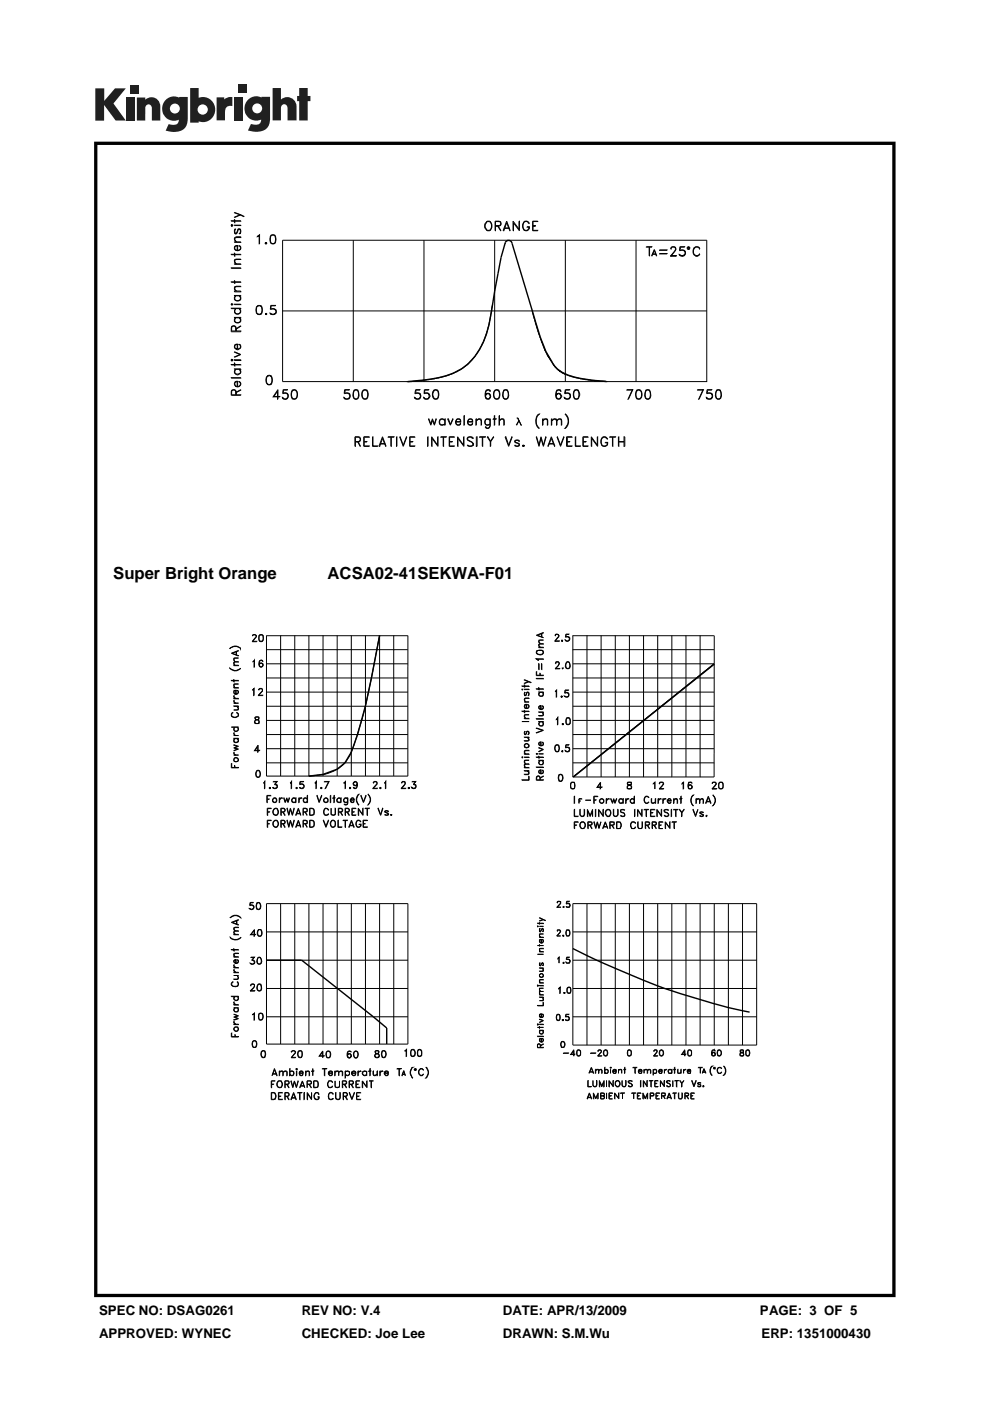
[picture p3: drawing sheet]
<svg xmlns="http://www.w3.org/2000/svg" width="210mm" height="297mm" viewBox="0 0 210 297" stroke-linecap="round" stroke-linejoin="round" font-family="sans-serif">
<defs><g id="words">
<g font-size="3.5">
<text x="24" y="122.7">Super Bright Orange</text>
<text x="69.5" y="122.7">ACSA02-41SEKWA-F01</text>
</g>
<g font-size="2.8">
<text x="21" y="278.7">SPEC NO: DSAG0261</text>
<text x="64" y="278.7">REV NO: V.4</text>
<text x="106.6" y="278.7">DATE: APR/13/2009</text>
<text x="161.2" y="278.7">PAGE: 3 OF 5</text>
<text x="21" y="283.6">APPROVED: WYNEC</text>
<text x="64" y="283.6">CHECKED: Joe Lee</text>
<text x="106.7" y="283.6">DRAWN: S.M.Wu</text>
<text x="161.5" y="283.6">ERP: 1351000430</text>
</g>
</g></defs>
<g fill="#231f20">
<path d="M20.2 18.7h1.9v2.7l2.3-2.7h2.3l-2.6 3.2 2.6 3.7h-2.2l-2.4-3.3v3.3h-1.9z"/>
<path d="M26.7 20.7h1.8v4.9h-1.8z"/>
<path d="M49.6 20.7h1.8v4.9h-1.8z"/>
<path d="M27.6 18h1.8v1.8h-1.8z"/>
<path d="M50.6 17.9h1.8v1.8h-1.8z"/>
<path d="M29 20.7h1.8v.4a1.9 1.9 0 0 1 2.2-.3 1.9 1.9 0 0 1 1 2v2.8h-1.8v-2.7a.7 .7 0 0 0-.7-.8 .7 .7 0 0 0-.7 .8v2.7h-1.8z"/>
<path d="M45.9 20.6h1.7v.5a2.02 2.02 0 0 1 1.7-.5v1.9h-.2a1.12 1.12 0 0 0-1.4 1.3v1.7h-1.8z"/>
<path d="M57.8 18.7h1.8v2.4a1.98 1.98 0 0 1 2.2-.3 1.98 1.98 0 0 1 1.1 2v2.7h-1.9v-2.6a.7 .7 0 0 0-.7-.8 .7 .7 0 0 0-.7 .8v2.6h-1.8z"/>
<path d="M63.5 18.7h1.8v1.6h.5v1.1h-.5v4.1h-1.8v-4.1h-.5v-1.1h.5z"/>
<path d="M40.3 18.7v7.3h1.8v-.3a2.63 2.63 0 0 0 3.5-2.5 2.63 2.63 0 0 0-3.5-2.5v-2zM41.9 23.2a1.1 1.1 0 0 1 2.2 0 1.1 1.1 0 0 1-2.2 0z"/>
<path d="M35.3 21a2.56 2.56 0 0 0-.6 3.3 2.56 2.56 0 0 0 3.2 1.1 1.09 1.09 0 0 1-1.5 1.1l-.6-.2-.7 1.4a5.3 5.3 0 0 0 3.8-.2 2.69 2.69 0 0 0 .9-2.4v-4.5h-1.8v.1l-.8-.2a2.44 2.44 0 0 0-1.9 .5zM36 23a1.06 1.06 0 0 1 2.1 0 1.06 1.06 0 0 1-2.1 0z"/>
<path d="M52.8 21a2.56 2.56 0 0 0-.6 3.3 2.56 2.56 0 0 0 3.2 1 1.09 1.09 0 0 1-1.5 1.1l-.7-.1-.6 1.4a5.3 5.3 0 0 0 3.7-.3 2.69 2.69 0 0 0 1-2.3v-4.6h-1.8v.2l-.9-.3a2.44 2.44 0 0 0-1.8 .6zM53.5 23a1.06 1.06 0 0 1 2.1 0 1.06 1.06 0 0 1-2.1 0z"/>
</g>
<g fill="#000">
<path d="M121.4 164.7l29.9-24 .2 .2-30 23.9z"/>
<path d="M20 30v245h169.9v-245zM20.7 30.7h168.6v243.6h-168.6z"/>
</g>
<g fill="none" stroke="#000" stroke-width=".21">
<path d="M49 47.7h.2l.2 .1-.3 .2zM49 59.8h2.1zM49 56.8l2.1 .1zM49 53.9l2.1 .1zM49 46.8l2.1 .1zM49.1 47.7l.1 .1zM49.7 59.5l.1 .6zM49.7 56h1.4zM49.7 53.7l.1 .6zM49.7 51.3l1.4 .1zM49.7 47.7l1.4 .1zM49.7 46.6l.1 .6z"/>
<path d="M49.7 45l2.1 1zM49.8 49.3l.2 .2 .2-.2M49.8 55l1.3-.1-1.2 .2-.1 .3 .3 .6-.3-.3zM49.8 50.4l.3-.2h1v.2h-1.2l-.1 .4 .3 .5-.4-.5zM49.9 52.2l.4-.1v1l-.3-.1-.2-.3zM49.9 48.6v.9M50.3 53.1l.4-.1 .3-.3v-.3l-.3-.3a.64 .64 0 0 1 .2 .9 .64 .64 0 0 1-.9 .1 .59 .59 0 0 1-.1-1h.5v1M50.5 48.8l.2-.2 .3 .2M50.6 48.6l-.3 .8-.4 .2a.78 .78 0 0 1 .1-1.1l-.2 .3M50.9 45.5l-1.2 .6 1.4-.6M50.9 48.6v.9M51 49.3l-.3 .3a.58 .58 0 0 0 .4-.6 .58 .58 0 0 0-.4-.5l-.2 .1-.4 .9"/>
<path d="M54.5 50.1l.6-.3v1.9l-.1-1.8zM56.2 51.5h.3l.1 .1-.3 .1zM56.3 51.5l.2 .1zM57.5 51.5h.8M57.5 49.9a.65 .65 0 0 1 .9 .2 1.83 1.83 0 0 1-.1 1.5 .65 .65 0 0 1-1-.2 1.83 1.83 0 0 1 .2-1.5zM57.5 49.9h.8M57.6 49.9a1.66 1.66 0 0 0 0 1.7M58.2 49.9a1.66 1.66 0 0 1 0 1.7M59.9 50.9h90v30h-90zM74.9 50.9v30M89.9 50.9v30M103.2 47.1a.68 .68 0 0 1 1 .6 .96 .96 0 0 1-.5 1.1h-.2a1.06 1.06 0 0 1-.3-1.7z"/>
<path d="M103.2 47a.93 .93 0 0 1 1 .3 .93 .93 0 0 1 0 1.1l-.4 .5a1.06 1.06 0 0 1-1-.7 1.06 1.06 0 0 1 .4-1.2zM104.9 50.9v30M105.1 47.8l1-.1v-.6l-1-.1-.1 1.9v-2h.8l.4 .2 .1 .5-.2 .2-.3 .2h-.7M105.6 48l.7 .9-.6-.9M107 48.4h1.1M107 48.3h1M107.5 46.9l.7 2-.7-1.7-.6 1.7h-.2zM108.8 46.9l1.3 1.7 .1-1.7v2l-1.3-1.7-.1 1.7zM111.1 47.1a.7 .7 0 0 1 1.2 .3h-.1a.65 .65 0 0 0-.7-.4 .65 .65 0 0 0-.6 .7v.5a.64 .64 0 0 0 .7 .7 .64 .64 0 0 0 .6-.7l-.4-.1h.5a.73 .73 0 0 1-.7 .9 .73 .73 0 0 1-.8-.8v-.5zM113 46.9h1.1l-1 .1v1.8l1 .1h-1.1zM113.1 47.8h.5v.2h-.5M119.9 50.9v30"/>
<path d="M134.9 50.9v30M137.1 52.3l1.2 .1zM137.7 52.4v1.9l.1-1.9M138.4 53.9h.7M138.5 53.8h.6M138.8 52.9l.5 1.4-.5-1.2-.6 1.2zM139.9 53l1.6 .1zM139.9 53.7l1.6 .1zM142.3 54.2h1.1v.1h-1.2l.8-1a.55 .55 0 0 0 0-.9l-.6 .1-.1 .3v-.3l.3-.2 .7 .2a.64 .64 0 0 1-.2 .8l-.8 1M144.1 54l.4 .2M144.9 53.1a.64 .64 0 0 1 .3 .9l-.3 .2M145.3 53.4a.93 .93 0 0 0-1.2-.2l.1-.9h1l-.8 .1-.2 .7 .8-.1a.7 .7 0 0 1 .3 .9 .7 .7 0 0 1-.8 .4l-.4-.2v-.2a.73 .73 0 0 0 1.2-.1"/>
<path d="M145.8 52.4h.4v.4h-.4zM145.9 52.5l.2-.1 .1 .2-.1 .2-.2-.1zM147.2 52.6a.72 .72 0 0 1 .7-.3 .72 .72 0 0 1 .5 .5l-.5-.4a.9 .9 0 0 0-.8 .8 .9 .9 0 0 0 .7 1l.6-.4a.74 .74 0 0 1-.8 .5 .74 .74 0 0 1-.6-.7zM49 64.5l.2-.1 .2 .2-.3 .1zM49 77.3l2.1 .1zM49 65.3l2.1 .1zM49.1 76.2l.3 .1v.1h-.4zM49.1 76.3l.1 .1zM49.1 64.5l.1 .1zM49.7 78.2l1.4 .1zM49.7 76.9l.1 .7zM49.7 76.3h1.4v.1h-1.4z"/>
<path d="M49.7 74.6l1.4 .6-1.4 .6 1.2-.6zM49.7 67.3l1.4 .1zM49.7 64.5l1.4 .1zM49.7 62.6l1.4 .1zM49.7 61.7h1.4v.2h-1.4zM49.8 60.8l1.3-.1-1.2 .2-.1 .4 .3 .4-.4-.4zM49.8 78.5l.2-.2-.2 .4a.59 .59 0 0 0 .6 .6 .59 .59 0 0 0 .6-.6l-.3-.4a.58 .58 0 0 1 .3 .8l-.7 .4a.68 .68 0 0 1-.5-1zM49.8 67.5l.2-.1-.2 .3a.6 .6 0 0 0 .6 .7 .6 .6 0 0 0 .6-.7l-.3-.3 .3 .1 .1 .5a.74 .74 0 0 1-.7 .5 .74 .74 0 0 1-.7-.5zM49.8 62.9l.2-.2-.2 .4a.6 .6 0 0 0 .6 .6 .6 .6 0 0 0 .6-.6l-.3-.4 .3 .2 .1 .4a.74 .74 0 0 1-.7 .5 .74 .74 0 0 1-.7-.4zM49.9 73.1h.4v.9l-.3-.1-.2-.3zM50 65.4l-.2 .5a.6 .6 0 0 0 .6 .6 .6 .6 0 0 0 .6-.6l-.3-.5 .3 .3 .1 .4a.7 .7 0 0 1-.7 .5 .7 .7 0 0 1-.7-.4zM50.1 70.2l-.1-1-.3-.1-.5 .1-.2 .4v.7h2.1v-.1h-2l.1-1h.7l.1 1"/>
<path d="M50.1 69.7l1-.6-1 .6M50.3 74l.7-.3-.1-.6h-.2v-.1a.58 .58 0 0 1 .3 .8l-.7 .4a.68 .68 0 0 1-.5-1.1l.6-.1v1M54.4 65.1a.68 .68 0 0 1 1.2 0 1.83 1.83 0 0 1-.2 1.5 .77 .77 0 0 1-1-.2zM54.6 64.9h.8M54.6 66.5h.8M54.7 64.8a1.32 1.32 0 0 0 0 1.8M55.2 64.8a1.32 1.32 0 0 1 0 1.8M56.3 66.5l.2-.1 .1 .2-.2 .1zM56.4 66.5l.1 .1zM56.7 79.8l.3-.1 .5 .1M56.7 79.7a.64 .64 0 0 1 1 .3 1.83 1.83 0 0 1-.2 1.5 .81 .81 0 0 1-.9-.1 .81 .81 0 0 1-.2-1zM56.8 79.7a1.42 1.42 0 0 0 0 1.8"/>
<path d="M57.3 79.7a1.42 1.42 0 0 1 0 1.8M57.3 66.4l.4 .2M58.1 65.5l.3 .2 .1 .2-.1 .5-.3 .2M58.5 65.9a.93 .93 0 0 0-1.2-.3l.1-.8h1h-.9l-.1 .7a.72 .72 0 0 1 1.1 .1 .72 .72 0 0 1-.2 1.1 .72 .72 0 0 1-1-.3 .73 .73 0 0 0 1.2-.1M59.9 65.9h90M104.4 64.8l-.7 4.4-1 2.9-1.6 3-2.1 2.4-2 1.3-2.7 1-3.3 .7-4.7 .4M112.9 66l.4 1.6M113.3 67.5l.9 3.3 1.3 3.3 1.9 3.3 1.1 1.2 1.4 .8 2.5 .8 2.9 .5 3.5 .2M49 80.1l2.1 .1zM49.9 81.1l.4-.2v1h-.3l-.2-.4zM50.1 83.7v-.7l-.4-.4a.49 .49 0 0 0-.7 .4v.8h2.1l-2-.1v-.7a.43 .43 0 0 1 .5-.3 .43 .43 0 0 1 .4 .3v.7M50.1 83.1l1-.5-1 .6"/>
<path d="M50.3 81.9h.2a.52 .52 0 0 0 .5-.4 .52 .52 0 0 0-.3-.6v-.1a.63 .63 0 0 1 .2 1 .63 .63 0 0 1-.9 0 .63 .63 0 0 1 .1-1h.3v1.1M56.7 81.4h.8M58 84.1h1.4h-1.5l1-1.5v2v-1.6l-.9 1.1M60 84.3l.2 .3M60.7 83.4a.68 .68 0 0 1 0 1.2M61.1 83.8l-.2-.3-.3-.1-.6 .1v-.9h1l-.9 .1-.1 .7 .8-.1a.72 .72 0 0 1 .3 .9 .72 .72 0 0 1-.7 .5l-.4-.2v-.3a.6 .6 0 0 0 .9 .3l.2-.4M62 82.7a.81 .81 0 0 1 1 .1 .81 .81 0 0 1 .1 1l-.1 .4a.71 .71 0 0 1-1 .4 1.79 1.79 0 0 1 0-1.9zM62 84.5h.8M62 82.9l.3-.2 .5 .2M62.2 82.7a1.42 1.42 0 0 0 0 1.9M62.7 82.7a1.42 1.42 0 0 1 0 1.9M73 84.3l.3 .3"/>
<path d="M73.8 83.4a.64 .64 0 0 1 .3 .9l-.3 .3M74.2 83.8a.84 .84 0 0 0-1.2-.3l.1-.9h1l-.8 .1-.2 .7a.72 .72 0 0 1 1 .1 .72 .72 0 0 1-.2 1 .72 .72 0 0 1-1-.3h.1a.64 .64 0 0 0 .6 .4 .64 .64 0 0 0 .6-.5M75.1 84.5h.8M75.1 82.7h.8l.2 .8v.6l-.4 .5-.6-.1-.2-.4zM75.1 82.9l.3-.2 .5 .2M75.2 82.7a1.79 1.79 0 0 0 0 1.9M75.4 93.6h.7l.2-.1v-.6l-.2-.2h-.7l-.1 1.9v-2l1 .1 .2 .3-.2 .6-.9 .1M75.8 82.7a1.79 1.79 0 0 1 0 1.9M75.9 93.7l.6 .9-.5-.9M77.1 82.9l.2-.2 .5 .2M77.1 84.5h.7M77.1 82.7a.64 .64 0 0 1 .9 .3 1.83 1.83 0 0 1-.2 1.6 .81 .81 0 0 1-.9-.2 .81 .81 0 0 1-.2-.9z"/>
<path d="M77.2 92.6h1.1l-1.1 .1v1.9h1.1h-1.1zM77.2 82.7a1.42 1.42 0 0 0 0 1.9M77.2 93.6l.6 .1h-.6M77.7 82.7a1.42 1.42 0 0 1 0 1.9M79 92.6l.1 2h1h-1.1zM80.6 94.1h1.1M80.7 94h.9M81.1 92.6l.8 2-.8-1.7-.6 1.7h-.1zM82.3 92.6l1.3 .1zM82.9 92.7v1.9l.1-1.9M84.1 92.6l.1 2zM84.8 92.6l.7 1.8 .8-1.8-.8 2z"/>
<path d="M86.9 92.6h1.1l-1 .1v1.9h1h-1.1zM87 93.6l.6 .1h-.6M88 84.3l.3 .3M88.8 83.4a.64 .64 0 0 1 .3 .9l-.3 .3M89.2 83.8a.84 .84 0 0 0-1.2-.3l.2-.9h.9l-.9 .1v.7a.71 .71 0 0 1 1 .2 .71 .71 0 0 1-.3 1 .71 .71 0 0 1-1-.4h.1a.64 .64 0 0 0 .6 .4 .64 .64 0 0 0 .6-.5M89.9 84.3l.3 .3M90.7 92.6l.1 2zM90.7 83.4a.68 .68 0 0 1 0 1.2M90.9 88.8l.5 1.1 .3-1.1 .4 1.1 .5-1.1-.5 1.4-.4-1.1-.3 1.1zM91 83.8l-.1-.3-.3-.1-.7 .1 .1-.9h1l-.9 .1-.1 .7a.76 .76 0 0 1 .8 0 .76 .76 0 0 1 .4 .7l-.3 .5h-.3h-.6l-.1-.4a.6 .6 0 0 0 1 .3l.1-.4M91.5 92.6l1.3 1.8 .1-1.8v2l-1.3-1.7-.1 1.7zM92.1 84.5h.7"/>
<path d="M92.1 82.7a.64 .64 0 0 1 .9 .3 1.83 1.83 0 0 1-.2 1.6 .81 .81 0 0 1-.9-.2 .81 .81 0 0 1-.2-.9zM92.1 82.9l.2-.2 .5 .2M92.1 82.7a1.42 1.42 0 0 0 0 1.9M92.7 82.7a1.79 1.79 0 0 1 0 1.9M93.3 89l.3-.2 .5 .1 .2 .2-.4-.2a.6 .6 0 0 0-.7 .6 .6 .6 0 0 0 .7 .6l.4-.2-.7 .3a.75 .75 0 0 1-.3-1.2zM93.5 92.6l1.2 .1zM94 92.7v1.9l.1-1.9M94.3 88.8l.1 1.4zM94.9 88.8h.2l.4 1.2 .6-1.2-.6 1.4zM95.3 92.6h1.1l-1 .1v1.9h1h-1.1zM95.4 93.6l.5 .1h-.5M96.7 89.4l.1 .5 .2 .2 .6-.1v-.3l.1 .2a.64 .64 0 0 1-.9 .1 .64 .64 0 0 1 0-.9 .64 .64 0 0 1 .8-.1l.1 .5h-1"/>
<path d="M96.9 89h.7v.4h-.9zM97 92.6l1.3 1.8 .1-1.8v2l-1.3-1.7-.1 1.7zM98.4 88.1l.1 2zM99.3 92.7a.93 .93 0 0 1 1.1 .2h-.2l-.3-.2h-.4l-.3 .2 .1 .4 1.1 .7v.4a.99 .99 0 0 1-1.3 0l.4 .2 .8-.2-.2-.6-.9-.5-.1-.4zM99.3 89.4l.1 .6 .5 .1 .3-.4 .1 .2-.2 .2a.62 .62 0 0 1-.7-.1 .62 .62 0 0 1-.2-.6 .56 .56 0 0 1 .6-.6 .56 .56 0 0 1 .5 .7h-1M99.4 89h.7l.1 .4h-.9zM100.9 88.8l.1 1.4zM101 89.2l.5-.4 .5 .1 .1 1.3-.1-1-.1-.2-.4-.1zM101 92.6h.2v2h-.2zM101.7 92.6l1.3 .1zM102.3 92.7v1.9l.1-1.9M103 84.1l.1 .4 .4 .1 .3-.1 .2-.4"/>
<path d="M103 83.9l.1-.4h.4h.3l.2 .4M103 89l.3-.2 .4 .1 .2 .2-.3-.2a.6 .6 0 0 0-.7 .6 .6 .6 0 0 0 .7 .6l.3-.2-.6 .3a.76 .76 0 0 1-.3-1.2zM103.1 82.9l.4-.2 .4 .2M103.2 82.7a1.6 1.6 0 0 0 .1 1.9M103.3 83.5l-.3 .5M103.7 83.5l.3 .5-.3 .6M103.8 82.7l.2 .3-.1-.3a.64 .64 0 0 0-.9 .3 1.61 1.61 0 0 0 .1 1.6 .61 .61 0 0 0 .9-.2 .61 .61 0 0 0-.2-.8 .61 .61 0 0 0-.8 .1M103.9 88.8l.1 1.4-.3 .6-.3 .1-.5-.4 .5 .3 .4-.3zM104 93.6l.8-1-.7 1v1l-.1-1-.7-1h.2l.6 1M104.6 88.8l.7 .1zM104.8 88.1l.1 2zM105 84.5h.8"/>
<path d="M105 82.7a.64 .64 0 0 1 .9 .3 1.83 1.83 0 0 1-.1 1.6 .81 .81 0 0 1-1-.2 .81 .81 0 0 1-.1-.9zM105 82.9l.3-.2 .5 .2M105.1 82.7a1.42 1.42 0 0 0 0 1.9M105.6 82.7a1.42 1.42 0 0 1 0 1.9M105.9 88.1v2zM106.2 88.9h.7l.1 1.3-.2-1.2-.4-.1-.5 .3zM106.9 84.5h.7M106.9 82.7h.7l.3 .8v.6l-.5 .5-.6-.1-.2-.4zM106.9 82.9l.2-.2 .5 .2M107 82.7a1.79 1.79 0 0 0 0 1.9M107.1 92.6h.2l.6 1.8 .7-1.8-.7 2zM107.5 82.7a1.79 1.79 0 0 1 0 1.9"/>
<path d="M109.2 94.5h.9M109.2 93.5h.9M109.2 93.7l.7 .3a.36 .36 0 0 1 .2 .6 .73 .73 0 0 1-.9-.2l.1 .2M109.3 93.4v.4M109.5 90.2l.6-1.1-.5 1.1M109.6 88.6l.3 .1 .7 1.5M109.7 88.6l.7 1.5 .3 .1M110 93.4l.2 .2-.1-.2a.65 .65 0 0 0-.9 .2v.2l.9 .3M110 94v.6M110.8 94.5l.3-.1 .1 .2h-.3zM110.9 94.5l.2 .1zM113.7 92.6l.6 1.8 .4-1.8 .6 1.8 .5-1.8-.5 2-.6-1.7-.4 1.7z"/>
<path d="M114.1 87.9l.3-.1a2.04 2.04 0 0 0 0 3 1.95 1.95 0 0 1-.3-2.9zM115.1 88.8l.1 1.4zM115.4 88.9h.7l.1 1.3-.2-1.2-.4-.1-.4 .3zM116.4 94.1h1.1M116.5 94h1M116.9 92.6l.8 2-.8-1.7-.7 1.7zM116.9 88.8l.1 1.4zM117 89.2l.5-.4 .5 .1 .1 1.3-.1-1-.1-.2-.4-.1zM118 84.1l.1 .4 .4 .1 .3-.1 .2-.4M118 83.9l.1-.4h.4h.3l.2 .4M118.1 92.6l.8 1.8 .8-1.8-.8 2zM118.1 82.9l.4-.2 .4 .2"/>
<path d="M118.2 82.7a1.98 1.98 0 0 0-.2 1.6l.4 .3M118.4 88.9h.7v1.3l-.1-1.2-.4-.1-.5 .3zM118.4 83.5l-.4 .5M118.6 83.5l.4 .5-.4 .6M118.8 82.7l.2 .3-.1-.3a.64 .64 0 0 0-.9 .3 1.61 1.61 0 0 0 .1 1.6h.7l.3-.5-.3-.6a.6 .6 0 0 0-.8 .2M119.7 84.3l.4 .3M119.8 87.8a1.88 1.88 0 0 1 0 3 2.04 2.04 0 0 0 0-3zM120.2 92.6h1.1l-1 .1v1.9h1h-1.1zM120.3 93.6l.5 .1h-.5M120.5 83.4a.64 .64 0 0 1 .3 .9l-.3 .3M120.9 83.8a.84 .84 0 0 0-1.2-.3l.2-.9h.9l-.8 .1-.1 .7a.71 .71 0 0 1 1 .2 .71 .71 0 0 1-.3 1 .71 .71 0 0 1-.9-.4 .64 .64 0 0 0 .7 .4 .64 .64 0 0 0 .5-.5M121.9 82.7l.5-.1a1.16 1.16 0 0 1 0 2h-.2a1.1 1.1 0 0 1-.5-1.6z"/>
<path d="M121.9 84.5h.7M121.9 82.9l.3-.2 .4 .2M121.9 82.7a1.79 1.79 0 0 0 0 1.9M122 92.6l.1 2h1h-1.1zM122.5 82.7a1.79 1.79 0 0 1 0 1.9M123.6 92.6h1.1l-1 .1v1.9h1h-1.1zM123.7 93.6l.6 .1h-.6M125.4 92.6l1.3 1.8 .1-1.8v2l-1.3-1.7-.1 1.7zM127.7 92.8a.7 .7 0 0 1 1.2 .3 .7 .7 0 0 0-.8-.4 .7 .7 0 0 0-.6 .7l.2 1a.64 .64 0 0 0 .7 .1 .64 .64 0 0 0 .4-.6l-.4-.1h.5a.72 .72 0 0 1-.4 .8 .72 .72 0 0 1-.9-.2 1.43 1.43 0 0 1 .1-1.6zM129.3 92.6l1.3 .1zM129.9 92.7v1.9l.1-1.9M131.2 92.6l.1 2z"/>
<path d="M131.3 93.7h1.1M131.3 93.6h1.1M132.4 92.6h.1v2h-.1zM134.1 82.6l-.9 2 1-2h-1.3l1.2 .1M135.1 84.5h.7M135.1 82.9l.3-.2 .4 .2M135.1 82.7a.81 .81 0 0 1 .9 .1 .81 .81 0 0 1 .2 1l-.1 .4a.71 .71 0 0 1-1 .4 1.79 1.79 0 0 1 0-1.9zM135.2 82.7a1.42 1.42 0 0 0 0 1.9M135.7 82.7a1.42 1.42 0 0 1 0 1.9M137 82.7h.8l.2 .8v.6l-.4 .6-.7-.2-.1-.4zM137 84.5h.8M137 82.9l.3-.2 .5 .2"/>
<path d="M137.1 82.7a1.79 1.79 0 0 0 0 1.9M137.7 82.7a1.79 1.79 0 0 1 0 1.9M149.1 82.6l-.9 2 1-2h-1.3l1.2 .1M149.9 84.3l.3 .3M150.6 83.4a.64 .64 0 0 1 .4 .9l-.4 .3M151.1 83.8a.84 .84 0 0 0-1.2-.3l.1-.9h1l-.9 .1-.1 .7a.72 .72 0 0 1 1 .1 .72 .72 0 0 1-.2 1 .72 .72 0 0 1-1-.3h.1a.64 .64 0 0 0 .6 .4 .64 .64 0 0 0 .6-.5M152 84.5h.8M152 82.7h.8l.2 .8v.6l-.5 .5-.6-.1-.1-.4zM152 82.9l.3-.2 .5 .2M152.1 82.7a1.79 1.79 0 0 0 0 1.9M152.7 82.7a1.79 1.79 0 0 1 0 1.9M48.9 137.3a1.43 1.43 0 0 1 2.1 .3 1.52 1.52 0 0 0-2.3 0z"/>
<path d="M49.1 138.5l1.5-.6-1.4 .6 1.4 .6zM49.7 139.5h.9l-.9 .1 .1 .7-.2-.4zM50.1 138.2v.6M50.2 138.1v.8M53.6 136l.9 .1h-1l.8-1.1-.2-.4h-.3l-.2 .3v-.3a.47 .47 0 0 1 .8 .4l-.8 1.1M55.1 135.9h.6M55.1 134.6a.55 .55 0 0 1 .7 .2v.9l-.1 .3-.4 .1-.4-.4v-.9zM55.1 134.7h.6M55.2 134.6a1.02 1.02 0 0 0 0 1.4M55.6 134.6a1.02 1.02 0 0 1 0 1.4M56.5 134.8h30M56.5 137.7h30"/>
<path d="M56.5 134.7v29.8h30v-29.8M59.5 134.7v29.8M62.5 134.7v29.8M65.5 134.7v29.8M68.5 134.7v29.8M71.5 134.7v29.8M74.5 134.7v29.8M77.5 134.7v29.8M80.5 134.8a147.8 147.8 0 0 1-4.4 20 22.1 22.1 0 0 1-2.8 6.8 8.5 8.5 0 0 1-5.5 2.7l-2.3 .3M80.5 134.7v29.8M83.5 134.7v29.8M113.7 134.7l1.6-.6-1.3 .6 1.3 .5z"/>
<path d="M113.7 139.7l1.6 .1h-1.4l.2 .2zM113.8 138.1l.3-.2h.9l.2 .2M113.8 138.5a1.02 1.02 0 0 0 1.4 0M113.8 138a1.1 1.1 0 0 1 1.5 .2l-.2 .5a.96 .96 0 0 1-1.4-.3zM113.9 138v.6M114.3 137.2l1 .1zM114.3 136.6l1-.1-.9 .1a.45 .45 0 0 0 .2 .6l-.3-.3zM114.3 135.7h1l-.9 .1-.1 .3 .3 .4-.3-.4zM114.8 134.3v.7M114.9 134.3v.8M115.1 138v.6M117.7 135.9l1 .1h-1.1l.9-1.1-.2-.3-.3-.1-.3 .3 .1-.3a.46 .46 0 0 1 .5 0 .46 .46 0 0 1 .2 .5l-.8 1"/>
<path d="M119.2 135.7l.1 .1v.2zM119.2 135.8l.1 .1zM119.9 135.7l.2 .2M120.5 135a.47 .47 0 0 1 .3 .5 .47 .47 0 0 1-.3 .4M120.8 135.3l-.4-.3-.5 .1 .1-.7h.7l-.6 .1-.1 .5h.6a.52 .52 0 0 1 .2 .7 .52 .52 0 0 1-.6 .3l-.4-.4 .2 .2a.52 .52 0 0 0 .8-.2M121.5 134.8h29.9M121.5 137.7h29.9M121.5 134.7v30M124.5 134.7v30M127.5 134.7v30M130.5 134.7v30M133.5 134.7v30"/>
<path d="M136.5 134.7v30M139.5 134.7v30M142.5 134.7v30M145.5 134.7v30M148.5 134.7v30M151.5 134.7v30h-30M48.7 141.6l.2 .2a1.5 1.5 0 0 0 2.1-.2 1.38 1.38 0 0 1-2.3 0zM49.1 144.3h1.5zM49.1 154.2h1.5M49.2 151.1l.2-.1-.2 .3v.6a.97 .97 0 0 0 1.3-.2v-.3l-.3-.4 .4 .4-.1 .5a.99 .99 0 0 1-1.3 0l-.1-.5zM49.6 148.5l.1 .3 .3 .3-.3-.1zM49.6 147.5l.1 .5 .3 .1"/>
<path d="M49.6 149.7l1 .1zM49.6 148.1l1 .1zM49.6 145.8l1 .1zM49.6 144.1l.1 .5zM49.6 141l1 .1zM49.6 149.1h1M49.6 140.5l.2-.2h.8l-.9 .2v.4l.1 .1zM49.6 159.5l.1 .3 .3 .3-.3-.1zM49.6 155.4l.1 .3 .3 .2h-.3zM49.6 157.9l1 .3-.9 .4 .9 .2-1 .4 .7-.4-.7-.2 .7-.4zM49.6 156.5l1 .1zM49.6 155.9h1"/>
<path d="M49.7 146.5l.3-.1v.7l-.3-.1zM49.7 145h.9l-.9 .1 .1 .7-.2-.4zM49.7 156.6v.7h.7l.1-.4-.2-.3 .3 .3a.5 .5 0 0 1-.6 .6 .5 .5 0 0 1-.3-.9zM49.7 154.2v.6l.3 .2 .3-.1 .2-.2-.2-.5a.52 .52 0 0 1 .2 .7 .52 .52 0 0 1-.8 .1l-.1-.3zM50 147.1l.4-.1a.36 .36 0 0 0-.1-.6 .36 .36 0 0 1 .2 .6 .55 .55 0 0 1-.8 .1l-.1-.3 .1-.4h.4v.7M50.3 149.8l.3 .3-.1 .4h-.9l.8-.1 .1-.3zM53.6 146.2l.3-.2v1.5l-.1-1.4zM53.6 140.2l.4-.3v1.6l-.1-1.4zM54.1 153.2l.2 .2M54.1 159.1l1 .1h-1.1l.7-1.2v1.5v-1.3l-.6 1M54.1 152.1v.4l.8 .3v.5a.52 .52 0 0 1-.8-.3l.1-.3 .7-.2v-.4zM54.1 152.1h.8"/>
<path d="M54.2 152.1v.4a.68 .68 0 0 1 .8 .7l-.1 .2-.8-.1a.53 .53 0 0 1 0-.6 .53 .53 0 0 1 .6-.1l.2-.3-.1-.2M54.8 147.4l1 .1h-1.1l1-1.1-.3-.4-.6 .2a.52 .52 0 0 1 .9-.1v.4l-.9 1M54.9 153.2l-.2 .2M55 141.1l.3 .3 .5-.3M55 140.9l.3-.3 .5 .3M55.2 140l-.1 .2a.99 .99 0 0 0 .1 1.2M55.2 140.1h.5M55.2 140.6l-.2 .4M55.5 140.6l.3 .4-.3 .4M55.6 140l.2 .2a.36 .36 0 0 0-.6-.2 .84 .84 0 0 0 .2 1.5l.4-.5v-.3l-.4-.2-.4 .2M56.5 140.7h30M56.5 143.7h30"/>
<path d="M56.5 146.7h30M56.5 149.7h30M56.5 152.7h30M56.5 155.7h30M56.5 158.7h30M110.7 146.1h.2l-.1 .2zM110.7 150.8l1.5 .1zM110.7 145.4l1.5 .1zM110.7 153h1.5M110.8 146.2h.1M111.2 159.8l1 .1zM111.2 156.3l1 .1z"/>
<path d="M111.2 152.3l1 .1zM111.2 150.6l.1 .5zM111.2 146.1l1 .1zM111.2 145.2l.1 .5zM111.2 144.1l1.4 .7zM111.2 148.8h1M111.3 155.1v.6h.2M111.3 147.4h.2M111.3 146.8v.7M111.3 159.2l.9-.1-.9 .1v.5l.2 .1a.45 .45 0 0 1-.2-.6zM111.3 151.5h.9l-.9 .1 .2 .7-.3-.3zM111.3 148.1l.9-.1-.9 .2 .2 .6a.55 .55 0 0 1-.2-.7z"/>
<path d="M111.3 149.4l.4-.1v.9h-.3l-.2-.3zM111.3 149.5l.3-.1v.8l-.3-.2zM111.5 155.7l.2-.6 .3-.1 .2 .3v.2l-.2 .3 .1-.1M111.6 150.2l.5-.2a.36 .36 0 0 0-.2-.6l.1-.1a.45 .45 0 0 1 .2 .6 .45 .45 0 0 1-.5 .3M111.7 155.2h.4M111.7 146.9h.4M111.8 155.1l-.2 .5-.2 .2-.2-.3 .2-.5-.1 .2M111.8 146.8l-.3 .7h-.2l-.1-.5 .2-.3-.1 .2M111.9 156.4l.3 .3v.3l-.3 .1h-.7l.9-.1v-.3zM112.1 155.1v.6M112.1 146.8v.7M112.1 144.5l-.9 .4 1-.4"/>
<path d="M112.1 147.4l-.1 .1h.1a.48 .48 0 0 0-.1-.8l-.3 .1-.2 .7M113.7 159.8h.1M113.7 154.3l1.6 .5-1.6 .6 1.4-.6zM113.7 152.4l1.6 .1zM113.7 146l1.6 .1zM113.7 143.8l1.6 .1zM113.7 142.4l.1 .8h1.5h-1.6zM113.8 159.8h.1M113.8 159.8h.2l-.2 .1zM114.3 158.5l1 .4-1 .5 .8-.5zM114.3 153l1 .1zM114.3 151.7h.7l.2-.2-.2-.5a.45 .45 0 0 1 .2 .7z"/>
<path d="M114.3 150.9l1 .1zM114.3 146.7l1 .1zM114.3 145.8v.5zM114.3 140.7v1.3zM114.3 159.8h1M114.3 147.1l.2-.3-.2 .5 .3 .3h.5v-.8l.2 .3a.48 .48 0 0 1-.6 .5l-.4-.1zM114.3 153.2l.2-.1-.2 .3a.43 .43 0 0 0 .5 .5 .43 .43 0 0 0 .4-.5l-.1-.3 .2 .3-.2 .5h-.6a.45 .45 0 0 1-.2-.7zM114.3 157.6l.4-.2v.7l-.3-.1zM114.3 149.8l.4-.1v.7l-.3-.1zM114.5 143.2l.1-.5v.5M114.7 158.1h.4v-.8l.2 .3a.48 .48 0 0 1-.6 .5l-.4-.3a.44 .44 0 0 1 .5-.5v.8M114.7 150.4l.4-.1v-.7l.2 .2a.48 .48 0 0 1-.6 .6l-.4-.3a.44 .44 0 0 1 .5-.5v.8"/>
<path d="M114.8 140.7l.1 1.3zM117.7 146.6l.4-.3v1.5l-.1-1.3zM117.8 141.7l.9 .1h-1l.7-.7 .2-.4-.2-.3-.5 .1-.1 .2 .1-.3 .5-.1 .3 .4-.9 1.1M117.9 158a.45 .45 0 0 1 .7 .1l.1 .6-.2 .6h-.6a1.02 1.02 0 0 1 0-1.3zM117.9 158.1h.6M117.9 159.2h.6M118 158a1.02 1.02 0 0 0 0 1.3M118 152.5l.3-.4v1.6l-.1-1.4zM118.4 158l.2 .6-.2 .7M119 147.6h.2v.1l-.1 .1zM119.1 147.6l.1 .1zM119.2 159.2h.1v.2z"/>
<path d="M119.2 141.6l.2 .1-.1 .1zM119.2 159.2l.1 .1zM119.2 153.5l.3 .1-.2 .1zM119.3 141.6h.1M119.3 153.5l.1 .1zM119.8 147.6l.2 .1M119.9 159.2l.3 .1M120.2 140.4l-.2 .6 .2 .7M120.2 141.6h.5M120.2 140.5h.5M120.2 140.4l.3-.1a1.03 1.03 0 0 1 .3 1.3l-.5 .2-.4-.4zM120.2 152.3h.6"/>
<path d="M120.2 153.5h.6M120.2 152.2l.3-.1 .4 .4v.9a.48 .48 0 0 1-.8 0l-.1-.6zM120.3 152.2l-.2 .3v.9l.2 .2M120.4 146.9l.2 .2v.5l-.2 .1M120.5 158.5a.47 .47 0 0 1 .3 .4 .47 .47 0 0 1-.3 .4M120.6 147.5a.52 .52 0 0 1-.8 .1M120.6 147.1a.6 .6 0 0 0-.8-.1v-.7h.8l-.7 .1-.1 .5h.7l.2 .2-.2 .6-.3 .1-.4-.2M120.7 140.4l.2 .6-.2 .7M120.7 152.2a1.02 1.02 0 0 1 0 1.4M120.8 158.7a.6 .6 0 0 0-.9-.1l.1-.7h.7l-.6 .1-.1 .5 .3-.1a.48 .48 0 0 1 .6 .6l-.2 .3-.3 .1-.4-.1-.1-.2a.47 .47 0 0 0 .4 .2 .47 .47 0 0 0 .5-.2M121.5 140.7h30l-30 24M121.5 143.7h30"/>
<path d="M121.5 146.7h30M121.5 149.7h30M121.5 152.7h30M121.5 155.7h30M121.5 158.7h30M49.1 161.9l.1 .8 1.4 .1h-1.5zM49.6 160.1h1M49.7 162.7v-.4l.1 .4M49.7 160.8h.6l.2 .2-.1 .4h-.7zM54.5 163.4l.2-.1a.78 .78 0 0 1 .6 .8 .78 .78 0 0 1-.6 .7l-.2-.1a1.02 1.02 0 0 1 0-1.3zM54.5 163.4l-.2 .6 .2 .7M54.5 164.7h.5"/>
<path d="M54.5 163.5h.5M55 163.4l.2 .6-.2 .7M55.8 166l.4-.3v1.5l-.1-1.3zM56.5 161.7h30M56.6 168.6h.8l-.7 .1v1.5zM56.7 169.4l.4 .1h-.4M56.7 171.4h.8h-.7v1.5zM56.7 173.9h.8l-.7 .1v1.4zM56.8 172.1l.4 .1h-.4M56.8 174.7h.4M57.2 167l.1 .1zM57.2 167h.2l-.1 .2-.2-.1z"/>
<path d="M57.9 167l.2 .1M58 174.2l.2-.2a.7 .7 0 0 1 .9 .7 .7 .7 0 0 1-.9 .6 .85 .85 0 0 1-.2-1.1zM58.2 171.4h.6a.99 .99 0 0 1 0 1.4 .74 .74 0 0 1-.9-.4 .74 .74 0 0 1 .3-1zM58.2 171.5h.6l.2 .8-.1 .3a.55 .55 0 0 1-1-.3zM58.2 174.1a.48 .48 0 0 1 .5-.1 .48 .48 0 0 1 .3 .5 .63 .63 0 0 1-.6 .8 .75 .75 0 0 1-.2-1.2zM58.3 166.3l.5 .1v.6a.5 .5 0 0 1-.5 .2 .5 .5 0 0 1-.4-.3 .54 .54 0 0 0 .9 0M58.5 166.4h.2l.1 .3-.3 .4M58.7 165.8l-.7-.1h.8l-.5 .7M58.7 165.7l-.5 .7 .6 .2M59.2 169.2l.1 1zM59.5 169.2h.4l-.4 .1-.2 .3zM59.6 173.9h.6l.2 .2 .1 .3-.2 .3h-.7h.6a.35 .35 0 0 0 .2-.4 .35 .35 0 0 0-.2-.3h-.6v1.4z"/>
<path d="M59.6 172.1h.6a.35 .35 0 0 0 .2-.3 .35 .35 0 0 0-.2-.4h-.6v1.5v-1.5h.6l.2 .1v.5l-.2 .2h-.6M60 172.2l.5 .7-.4-.7M60 174.7l.5 .7-.4-.7M60.2 169.2l.3 .8 .3-.8 .3 .8 .3-.8-.3 1-.3-.8-.3 .8zM60.8 171.4l.5 1.3 .3-1.3 .4 1.3 .4-1.3-.4 1.5-.4-1.3-.3 1.3zM60.8 173.9l.5 1.3 .3-1.3 .4 1.3 .4-1.3-.4 1.5-.4-1.3-.3 1.3zM61.5 166l.3-.3v1.5v-1.4zM61.9 169.4l.3-.2h.2l.3 .2-.3-.2a.43 .43 0 0 0-.5 .5 .43 .43 0 0 0 .5 .4l.3-.1a.49 .49 0 0 1-.7 0 .49 .49 0 0 1-.1-.6zM62.7 169.2l.1 1zM62.8 167h.2v.1l-.1 .1zM62.9 172.5h.7M62.9 172.5h.8"/>
<path d="M62.9 167l.1 .1zM62.9 175h.7M62.9 175.1h.8M63.3 171.4l.5 1.5-.5-1.3-.6 1.3zM63.3 173.9l.5 1.5-.5-1.3-.6 1.3zM63.4 169.2l.1 1zM63.5 167l.3 .1M63.6 169.2h.4l-.4 .1-.1 .3zM64.1 166.3l.4 .3-.1 .4-.3 .1M64.3 172.2l.8-.1 .1-.6-.9-.1v1.5M64.3 171.4h.5l.4 .3-.1 .3-.8 .1M64.3 174h.5l.4 .2-.1 .4-.8 .1 .9-.1-.1-.6-.8-.1v1.5"/>
<path d="M64.5 169.2h.4l.3 .2-.3-.2a.43 .43 0 0 0-.5 .5 .43 .43 0 0 0 .5 .4l.3-.1-.3 .2a.48 .48 0 0 1-.6-.6zM64.5 166.5a.73 .73 0 0 0-1-.1l.1-.7h.8l-.7 .1-.1 .5 .6-.1a.53 .53 0 0 1 .3 .6 .53 .53 0 0 1-.6 .4l-.4-.2v-.1a.54 .54 0 0 0 1 0M64.7 172.2l.5 .7M64.7 174.7l.5 .7M65.2 168.6v1.6zM65.7 171.4a.84 .84 0 0 1 .9 .4 .84 .84 0 0 1-.2 1l-.7 .1zM65.7 173.9h.5a.81 .81 0 0 1 .5 .8 .81 .81 0 0 1-.5 .7h-.5zM65.7 171.4l.8 .2v1.1l-.8 .1zM65.7 174h.5l.4 .2v.9l-.2 .1-.7 .1zM66.8 166l.3-.3v1.5l-.1-1.4zM67.2 168.6l.5 1.4 .6-1.4-.6 1.6zM68.1 166.9l.2 .1-.1 .2-.2-.1z"/>
<path d="M68.1 167l.1 .1zM68.5 173.9l.6 1.3 .6-1.3-.6 1.5zM68.9 169.2a.45 .45 0 0 1 .7 .2v.6l-.4 .2-.5-.2a.52 .52 0 0 1 .2-.8zM68.9 171.4l.3-.1 .5 .5-.5-.4a.79 .79 0 0 0-.1 1.4l.6-.3-.5 .4a.84 .84 0 0 1-.3-1.5zM69.7 165.7l-.7 1.5 .8-1.5h-1l.9 .1M70.1 168.6v1.6zM70.2 171.4v1.1l.1 .2 .4 .1 .4-.1 .1-1.3v1.1l-.2 .3-.3 .1-.5-.2zM70.3 174a.75 .75 0 0 1 .9 .5 .75 .75 0 0 1-.5 .9 .81 .81 0 0 1-.6-.6 .81 .81 0 0 1 .2-.8zM70.3 174.1a.55 .55 0 0 1 .8 .1v.9a.5 .5 0 0 1-.6 .2 .5 .5 0 0 1-.4-.5zM70.6 169.2h.5zM70.8 168.6l.1 1.6zM71.5 169.4a.45 .45 0 0 1 .7-.2l.1 .2-.3-.2a.43 .43 0 0 0-.5 .5 .43 .43 0 0 0 .5 .4l.3-.1-.3 .2-.5-.2z"/>
<path d="M71.7 173.9l.1 1.4 .7 .1h-.8zM71.8 172.1h.5a.35 .35 0 0 0 .3-.3 .35 .35 0 0 0-.3-.4h-.5v1.5v-1.5h.5l.3 .1v.5l-.3 .2h-.5M72.2 172.2l.5 .7-.4-.7M72.3 169.2v1zM72.8 173.9l.9 .1zM72.9 166l.4-.3v1.5l-.1-1.3zM72.9 169.4l.3-.2h.2l.3 .2-.3-.2a.43 .43 0 0 0-.5 .5 .43 .43 0 0 0 .5 .4l.3-.1a.49 .49 0 0 1-.6 0 .49 .49 0 0 1-.2-.6zM73.2 174v1.4l.1-1.4M73.3 172.1h.5a.35 .35 0 0 0 .3-.3 .35 .35 0 0 0-.3-.4h-.5l-.1 1.5v-1.5h.6l.2 .1v.5l-.2 .2h-.5M73.6 172.2l.5 .7-.4-.7M73.7 169.2l.1 1.1a.47 .47 0 0 1-.3 .4 .47 .47 0 0 1-.6-.2h.7zM74.1 175.1h.9"/>
<path d="M74.2 167h.2l-.1 .2zM74.2 167l.1 .1zM74.2 175h.7M74.4 169.6l.1 .4h.6a.49 .49 0 0 1-.6 0 .49 .49 0 0 1-.1-.6l.2-.2a.44 .44 0 0 1 .5 .5h-.7M74.5 169.4l.4-.2 .2 .4h-.7zM74.5 173.9l.6 1.5-.6-1.3-.5 1.3zM74.6 171.4h.9h-.8v1.4l.8 .1h-.9zM74.7 172.1l.4 .1h-.4M75 166l.3-.2 .4 .2M75 166.3l.3 .2 .4-.2M75.1 167h.5M75.2 165.8l-.2 .3 .2 .4"/>
<path d="M75.5 165.8a1.03 1.03 0 0 1 .1 1.3M75.7 166.4l-.3 .2-.4-.2a.46 .46 0 0 1 .2-.7 .46 .46 0 0 1 .6 .5 .78 .78 0 0 1-.6 1l-.2-.2 .1 .1M75.7 166.2l-.2 .3M75.8 174l.2-.1 .6 .3a.54 .54 0 0 0-.6-.2 .54 .54 0 0 0-.4 .5v.3a.47 .47 0 0 0 .4 .6 .47 .47 0 0 0 .5-.6l-.3-.1h.4v.4a.63 .63 0 0 1-.9 .2 .63 .63 0 0 1-.2-.8zM75.9 168.6l.3-.2-.2 .2a1.54 1.54 0 0 0 .2 2.1 1.45 1.45 0 0 1-.3-2.1zM76 171.4l.9 1.3 .1-1.3v1.5l-.9-1.3-.1 1.3zM76.5 168.6l.6 1.4 .6-1.4-.6 1.6zM77 173.9h.9l-.8 .1v1.3l.8 .1h-.9zM77.1 174.7h.4M77.4 171.4h1zM77.9 171.4v1.5v-1.5M78 168.4a1.4 1.4 0 0 1 0 2.3l.2-.2a1.54 1.54 0 0 0-.2-2.1z"/>
<path d="M79.1 167.1l1 .1h-1.1l1-1.1-.3-.3-.6 .2 .2-.2 .4-.1 .3 .2v.4l-.9 .9M80.1 171.4l.6 1.3 .5-1.3-.5 1.5zM80.6 167h.1l.1 .1-.2 .1zM80.6 167l.1 .1zM81.5 166l.3-.3v1.5l-.1-1.4zM81.7 172.7h.6M81.7 172h.6M81.7 172.2l.6 .2 .1 .3-.4 .2-.4-.2 .1 .1M81.7 171.9v.3M82.3 172.5v.3M82.3 171.9l.1 .2a.47 .47 0 0 0-.4-.2 .47 .47 0 0 0-.4 .2l.7 .4M82.9 172.7l.2 .1-.2 .1z"/>
<path d="M82.9 172.7l.1 .1zM85.1 167.1l1 .1h-1.1l.9-.9v-.5h-.5l-.3 .2 .3-.3h.3l.3 .4-.9 1.1M86.6 167h.1l.1 .1-.1 .1zM86.7 167v.1zM87.3 167l.3 .1M87.7 166.3a.47 .47 0 0 1 .6 .5l-.2 .3-.3 .1-.4-.1-.1-.2a.47 .47 0 0 0 .5 .2 .47 .47 0 0 0 .4-.2M87.7 166.4h.4l.1 .2M87.9 166.4h.3v.6l-.3 .1M88.2 165.8l-.8-.1h.8l-.5 .7M88.2 165.7l-.5 .7M110.7 160.5h.2l-.1 .2zM110.7 165.3h1.4l.1-.7v.8z"/>
<path d="M110.8 160.6h.1M111.2 163.4l1 .1zM111.2 162.7l1 .1zM111.2 160.5l1 .1zM111.2 162.1l.3-.1h.7h-.9v.5l.2 .2zM111.3 161.2h.9l-.9 .1 .2 .7-.3-.4zM111.9 163.5l.3 .3-.1 .4h-.9l.9-.1v-.3zM113.7 162.6l1.6 .1zM113.7 160.5l1.6 .1zM114.3 161.2l1 .1zM114.3 160.3v.5zM114.3 161.4l.2-.1-.2 .3a.43 .43 0 0 0 .5 .5 .43 .43 0 0 0 .4-.5l-.1-.3 .2 .3-.2 .5h-.6a.45 .45 0 0 1-.2-.7z"/>
<path d="M114.3 163.5l.4-.2v.7l-.3-.1zM114.6 164.9l.7-.4-.7 .5M114.6 165.3l-.1-.6-.2-.2-.4 .1-.2 .8h1.6l-1.5-.1 .1-.6h.5l.1 .6M114.7 164h.4v-.8l.2 .3a.48 .48 0 0 1-.6 .6l-.4-.4a.44 .44 0 0 1 .5-.5v.8M118.6 164.3h.6M118.6 165.5h.6M118.6 164.2a.52 .52 0 0 1 .7 .2 .82 .82 0 0 1-.5 1.3l-.2-.1-.2-.6zM118.7 164.2l-.2 .6 .2 .8M119.1 164.2a1.02 1.02 0 0 1 0 1.4M121.2 165.9h.6M121.2 167.2h.6M121.2 165.8h.6l.2 .6a.64 .64 0 0 1-.5 .9l-.5-.3v-.9z"/>
<path d="M121.3 165.8a1.02 1.02 0 0 0 0 1.4M121.5 161.7h30M121.7 165.8l.2 .3v.9l-.2 .2M121.8 168.8l.1 1.5zM121.8 171.6l.1 1.4 .7 .1h-.8zM121.8 174.2h.8l-.7 .1v1.4zM121.9 174.9l.4 .1h-.4M122.8 169.4l.6-.1h-.6v1M122.8 169.8h.3M123 171.6l.1 1.1 .3 .3h.4l.2-1.4v1.1l-.2 .3a.55 .55 0 0 1-.8-.3zM123.1 174.4l.3-.2a.72 .72 0 0 1 .8 1l-.4 .5h-.5a.89 .89 0 0 1-.2-1.3zM123.3 174.3h.5a.76 .76 0 0 1 .3 .8 .76 .76 0 0 1-.6 .6 .82 .82 0 0 1-.2-1.4z"/>
<path d="M124.2 169.7h1.1M124.8 174.9l.6-.1v-.5h-.6l-.1 1.4v-1.5l.8 .1 .1 .4-.2 .2-.6 .1M125.1 175l.5 .7-.4-.7M125.7 171.9l-.5 1.2-.5-1.2-.1 1.2v-1.5l.6 1.3 .5-1.3v1.5M125.9 168.8h.9l-.8 .1v1.4zM125.9 174.2l.5 1.3 .3-1.3 .3 1.3 .5-1.3-.5 1.5-.3-1.3-.3 1.3zM126 169.6l.4 .1h-.4M126.3 171.6l.1 1.5zM126.7 166.9l1 .1h-1.1l.8-1.2v1.5l-.1-1.3-.6 1M127 171.6l.9 1.3 .1-1.3v1.5l-1-1.3v1.3zM127.4 169.4a.45 .45 0 0 1 .7 .2v.5a.49 .49 0 0 1-.8 .1 .49 .49 0 0 1 .1-.8zM128 175.2h.7"/>
<path d="M128 175.3h.8M128.4 174.2l.5 1.5-.5-1.3-.6 1.3zM128.6 171.8a.65 .65 0 0 1 .8-.1 .65 .65 0 0 1 .2 .8l-.4 .6a.82 .82 0 0 1-.8-.5 .82 .82 0 0 1 .2-.8zM128.6 169.3v1zM128.7 171.8a.48 .48 0 0 1 .5-.1 .48 .48 0 0 1 .3 .5l-.2 .8a.67 .67 0 0 1-.8-.4 .67 .67 0 0 1 .2-.8zM129 169.3l.2 .1h-.2l-.4 .3zM129.4 174.9l.8-.1v-.5h-.8l-.1 1.4v-1.5l1 .1-.1 .6-.8 .1M129.5 169.3l.4 .8 .3-.8 .2 .8 .4-.8-.4 1-.2-.7-.3 .7zM129.7 175l.6 .7-.5-.7M130.1 171.6l.1 1.3 .3 .1h.3l.2-.3 .1-1.1-.1 1.3a.52 .52 0 0 1-.7 .1l-.2-.3zM130.8 174.2l.8 .2 .2 .8-.3 .5h-.7zM130.9 174.3h.6a.88 .88 0 0 1-.2 1.4h-.4z"/>
<path d="M131.3 169.5l.3-.2 .5 .3-.3-.2-.3 .1-.2 .2 .2 .5 .3 .1 .3-.2-.5 .2-.3-.2zM131.6 171.8l.1 .3 .7 .3 .1 .5a.54 .54 0 0 1-.9 0l.3 .1h.6v-.5l-.8-.3-.1-.4 .3-.2 .6 .2zM132.1 169.3l.1 1zM132.7 169.3l.1 1zM133 167.1l.3 .1M133.1 169.3l.3 .1h-.3l-.3 .3zM133.1 165.9v.5l.8 .3v.5h-.8l-.1-.2a.88 .88 0 0 1 .9-.6v-.5zM133.1 165.9h.8M133.2 165.9v.5a.51 .51 0 0 1 .7 .2 .51 .51 0 0 1-.3 .7l-.6-.1v-.5l.8-.3v-.5M133.9 167.1l-.2 .1M134 174.3l-.2 .9a.52 .52 0 0 0 .5 .5 .52 .52 0 0 0 .5-.4l-.2 .4h-.6l-.3-.5a.74 .74 0 0 1 .5-1l.5 .2 .1 .2-.2-.3zM134.5 168.8l.1 1.5z"/>
<path d="M134.6 171.6l.1 1.5zM135.3 171.8l.9 1.3v-1.5l-.1 1.3-.8-1.3v1.5M135.3 174.2v1l.4 .5 .5-.2 .1-1.3v1l-.2 .5h-.6l-.2-.2zM136.6 171.6l.9 .1zM136.9 174.9l.7-.1v-.5h-.7v1.4v-1.5l.8 .1 .1 .4-.2 .2-.7 .1M136.9 168.8l.6 .1 .1 .3a.49 .49 0 0 0-.6-.3 .49 .49 0 0 0-.3 .5 .65 .65 0 0 0 .5 .9l.4-.3-.5 .4a.87 .87 0 0 1-.2-1.6zM137 171.7v1.4l.1-1.4M137.3 175l.5 .7-.4-.7M138 171.6h.9l-.9 .1v1.3l.9 .1h-.9zM138 172.3l.5 .1h-.5M138.1 169.3l.2 .9 .3 .1 .4-.2a.55 .55 0 0 1-.8 .2zM138.4 174.9l.7-.1v-.5h-.7l-.1 1.4v-1.5l.8 .1 .1 .4-.1 .2-.7 .1"/>
<path d="M138.6 166.1l.3-.3v1.5v-1.4zM138.7 175l.5 .7-.4-.7M139 169.3l.1 1zM139.3 171.6l.9 1.3 .1-1.3v1.5l-.9-1.3-.1 1.3zM139.6 169.3l.1 1zM139.8 167.2l1 .1h-1M139.8 174.9l.4 .1h-.4M139.9 165.9l.7-.1 .2 .5-1 1 .9-1a.43 .43 0 0 0-.4-.5 .43 .43 0 0 0-.5 .4zM140 169.3l.2 .1h-.2l-.3 .3zM140.6 175.7h-.9v-1.5h.9l-.8 .1v1.4M140.6 169.3l.1 1zM140.8 169.4l.5-.1-.5 .2-.1 .2z"/>
<path d="M140.8 171.8l.4-.2 .7 .2h-1l.3 .4a.66 .66 0 0 1 .7 .7 .6 .6 0 0 1-1.1 0l.4 .1 .6-.1-.3-.5-.6-.3zM141.1 174.2l.9 1.3 .1-1.3v1.5l-.9-1.3-.1 1.3zM141.6 169.7a.39 .39 0 0 0 .2 .5 .39 .39 0 0 0 .5-.1l-.2 .2h-.2l-.3-.2-.1-.4 .4-.4a.44 .44 0 0 1 .5 .5h-.8M141.7 169.6l.4-.2 .2 .3h-.7zM142.4 171.6v1.5zM142.5 174.2l1 .1zM142.9 169.3l.1 1zM142.9 171.6l.9 .1zM143 174.3v1.4v-1.4M143.1 169.4h.5l.1 .9-.2-.8-.2-.1-.3 .3zM143.3 171.7v1.4l.1-1.4M144.1 169.3l.5 .1z"/>
<path d="M144.4 168.8l.1 1.5zM144.6 172.3l.6-.7-.6 .7v.8v-.8l-.5-.7 .5 .7M144.6 166.1l.4-.2v1.4l-.1-1.4zM146 167l.1 .2h.5l.2-.2M146.1 165.9h.6M146.2 165.9l-.1 .2a.9 .9 0 0 0 .2 1.1M146.3 166.4l-.3 .4 .1-.3 .2-.1 .5 .4M146.5 166.4l.3 .4-.3 .4M146.6 165.9l.2 .1-.1-.1h-.6l-.2 .9 .2 .4 .3 .1 .4-.2a.46 .46 0 0 0-.2-.6 .46 .46 0 0 0-.6 .1M146.8 168.7l.3-.1a1.53 1.53 0 0 0 0 2.2 1.45 1.45 0 0 1-.3-2.1zM146.9 171.6l.6 1.3 .5-1.3-.5 1.5zM147.6 169.3l.1 1z"/>
<path d="M147.9 169.4h.5l.1 .9-.2-.8-.3-.1-.3 .3zM148.5 173h.6M148.5 172.3h.6M148.5 172.4l.7 .5a.52 .52 0 0 1-.7 .1v-.1v.1M148.5 172.2v.3M148.6 169.4h.5l.1 .9-.1-.8-.3-.1-.3 .3zM149.1 172.7v.3M149.1 172.2l.1 .1-.3-.2-.4 .1v.3l.6 .2M149.7 173h.2l-.1 .1zM149.8 170h.9M149.8 173h.1M149.8 172.9h.1"/>
<path d="M149.9 169.9h.7M150.2 168.8l.6 1.5-.6-1.2-.6 1.2zM151.1 167.2l.9 .1h-1l.8-1-.2-.4h-.4l-.1 .3v-.3h.7l.1 .4-.8 1M151.2 168.6a1.38 1.38 0 0 1 0 2.2l.1-.1a1.52 1.52 0 0 0-.1-2.1zM152.6 165.9h.6M152.6 167.2h.6M152.6 165.9h.6l.2 .2v.9a.55 .55 0 0 1-1 0v-.9zM152.7 165.9a1.02 1.02 0 0 0 0 1.3M153.1 165.9a1.02 1.02 0 0 1 0 1.3M48.8 198.7a1.54 1.54 0 0 0 2.3 0 1.4 1.4 0 0 1-2.3 0zM48.8 194.5a1.45 1.45 0 0 1 2.3 .1l-.2-.1a1.54 1.54 0 0 0-2.1 .1zM49.1 195.6l1.5-.6-1.3 .6 1.3 .6z"/>
<path d="M49.6 198.1l1 .1zM49.7 197.4l.9-.1-.9 .2v.3l.2 .3-.3-.3zM49.7 196.7l.9-.1-.9 .2 .2 .5-.3-.3zM50.2 195.2v.7M50.2 195.1v.9M53 192.6l.1 .2M53.2 198.1l1 .1h-1.1l.9-1.1v1.4l-.1-1.2-.7 .9M53.6 191.9a.47 .47 0 0 1 .2 .4 .47 .47 0 0 1-.2 .5M53.8 192.5a.52 .52 0 0 1-.8 .1M53.8 192.2l-.3-.3-.5 .1v-.7h.7l-.6 .1-.1 .5h.6a.51 .51 0 0 1 .3 .6 .51 .51 0 0 1-.6 .4l-.3-.3M54.5 192.7h.6M54.5 191.4l.2-.1a.78 .78 0 0 1 .6 .8 .78 .78 0 0 1-.6 .8l-.2-.1-.2-.6z"/>
<path d="M54.5 191.5h.6M54.6 191.4l-.2 .6 .2 .8M54.8 197.2h.5M54.8 197.1h.5l.2 .2 .1 .6-.4 .6-.5-.2-.1-.4zM54.9 197.1a1.02 1.02 0 0 0 0 1.3M55 191.4a1.02 1.02 0 0 1 0 1.4M55.3 197.1l.2 .6-.1 .6-.1 .1h-.5M56.5 197.6h30M56.5 191.6h30v29.8h-30zM59.5 191.6v29.7M62.5 191.6v29.7M65.5 191.6v29.7"/>
<path d="M68.5 191.6v29.7M71.5 191.6v29.7M74.5 191.6v29.7M77.5 191.6v29.7M80.5 191.6v29.7M83.5 191.6v29.7M114 196.3l.2 .1-.1 .1zM114 196.4h.1M114 195.7l1.3 .1zM114.4 198.7l.9 .1zM114.4 198h.9l-.8 .1-.1 .3 .3 .3-.3-.2zM114.4 197.4h.3"/>
<path d="M114.4 194.5l1.3 .7zM114.4 195.6v.4M114.4 196.4h.9M114.5 199.3l.3-.1v.7l-.4-.3zM114.5 196.9v.6M114.8 199.9l.4-.2v-.4l-.2-.1a.41 .41 0 0 1 .2 .6 .41 .41 0 0 1-.6 .1l-.2-.2 .1-.5h.3v.7M114.9 197h.3M114.9 196.9l-.3 .7-.2-.1v-.6l.2-.1-.2 .2M115.2 197.4l-.1 .2 .2-.5-.3-.3-.3 .7M115.2 196.9v.6M115.2 195l-.8 .3 .9-.3M118.1 198.4l.8-.9-.2-.3h-.5l-.1 .2 .3-.2h.3l.1 .3-.7 .9h.8"/>
<path d="M118.2 191.2h.7v.4l-.8 .7h.9h-.9l.8-.9-.1-.2h-.5l-.2 .2zM119.4 198.3l.2 .1h-.2zM119.4 198.4h.1zM119.4 192.3l.2-.1v.1zM119.5 192.3h.1zM120.1 192.2l.2 .1M120.2 197.2h.5l.2 .2v.8l-.2 .2h-.5l-.2-.5zM120.2 198.4h.5M120.2 197.3h.5M120.3 197.2l-.2 .2v.8l.2 .2M120.6 197.2a.9 .9 0 0 1 0 1.2M120.6 191.6l.3 .3-.3 .4"/>
<path d="M120.9 191.8l-.3-.2-.5 .1 .1-.6h.6l-.5 .1-.1 .4 .1-.1a.47 .47 0 0 1 .6 .5l-.1 .3h-.6l-.1-.1M120.9 192.1l-.3 .2-.5-.1M121.5 197.6h39M121.5 191.6h39v30h-39zM124.5 191.6v30M127.5 191.6v30M130.5 191.6v30M133.5 191.6v30M136.5 191.6v30M139.5 191.6v30M142.5 191.6v30M145.5 191.6v30"/>
<path d="M148.5 191.6v30M151.5 191.6v30M154.5 191.6v30M157.5 191.6v30M49.1 219v.8l1.5 .1h-1.5zM49.1 211.2l1.5 .1zM49.1 201.3l1.5 .1zM49.3 208.2h.2l-.4 .3 .1 .4 .3 .2h.7a.54 .54 0 0 0 0-.9h.2l.2 .6a.81 .81 0 0 1-.9 .4 .81 .81 0 0 1-.6-.7zM49.6 216.6l.4 .6-.4-.4zM49.6 212.4l.4 .6-.4-.3zM49.6 205.6l.4 .5-.4-.3zM49.6 204.5l.1 .5 .3 .1-.3-.1z"/>
<path d="M49.6 217.2h1zM49.6 215l1 .4-.8 .2 .8 .4-1 .3 .8-.3-.8-.4 .8-.2zM49.6 213l1 .1zM49.6 206.1l1 .1zM49.6 205.1l1 .1zM49.6 202.8l1 .1zM49.6 213.7h1M49.6 206.8h1M49.6 201.2l.1 .5zM49.7 203.7l.3-.2v.7l-.3-.3zM49.7 213.9l.1-.2-.1 .3a.43 .43 0 0 0 .4 .5 .43 .43 0 0 0 .4-.5l-.1-.3 .2 .3-.2 .5h-.6a.45 .45 0 0 1-.1-.6zM49.7 211.4l.1-.1-.1 .3a.43 .43 0 0 0 .4 .5 .43 .43 0 0 0 .4-.5l-.1-.3a.49 .49 0 0 1 .1 .7 .49 .49 0 0 1-.7 .1l-.2-.3z"/>
<path d="M49.7 202.2l.9-.1-.9 .2 .2 .5-.3-.3zM49.8 217.7h.6l.2 .4-.2 .5a.52 .52 0 0 1-.7-.1 .52 .52 0 0 1 .1-.8zM49.8 219.8v-.4l.1 .4M50 204.2l.4-.1v-.7a.49 .49 0 0 1 .1 .7 .49 .49 0 0 1-.7 .1l-.2-.3a.44 .44 0 0 1 .5-.5v.8M50.3 206.8a.55 .55 0 0 1 .2 .8l-.9 .1 .8-.2 .1-.3zM53.1 210l1 .1h-1.1l1-1.1a.43 .43 0 0 0-.4-.3 .43 .43 0 0 0-.5 .3l.4-.4 .5 .2v.4l-.9 .9M53.1 204.3l.3 .1M53.5 203.5l.5 .3v.5l-.6 .2-.4-.3 .2 .1a.52 .52 0 0 0 .8-.2M53.6 215l.4-.2v1.5l-.1-1.3zM53.7 203.6l.3 .3-.3 .5M53.9 202.9l-.5 .7 .6 .3M53.9 203l-.7-.1h.8l-.5 .7"/>
<path d="M54.7 210h.6M54.7 208.8h.6M54.7 208.7h.6l.2 .7-.1 .5-.2 .2-.5-.1-.2-.3v-.5zM54.7 203l.4-.1a1.03 1.03 0 0 1 .3 1.4l-.5 .1-.4-.4zM54.7 203l-.1 .6 .1 .8M54.7 204.3h.5M54.7 203.1h.5M54.8 208.7a1.02 1.02 0 0 0 0 1.3M55 216.1h.6M55 214.9a.55 .55 0 0 1 .8 .1 .82 .82 0 0 1-.6 1.3l-.2-.1-.2-.6zM55 215h.6M55.1 214.9l-.2 .1v1l.2 .2"/>
<path d="M55.2 203a1.02 1.02 0 0 1 0 1.4M55.2 208.7l.2 .6-.2 .7M55.5 214.9a1.02 1.02 0 0 1 0 1.3M56.5 215.6h30M56.5 209.6h30M56.5 203.6h30M114 219.7l1.3 .1zM114 217.2h.2l-.1 .1zM114 217.2h.1zM114 217.8h1.3M114 208.9l.2 .1h-.2zM114 208.9l.1 .1z"/>
<path d="M114 213.2h1.2l.1-.7v.8zM114 202.3h1.3M114 200.5h1.3M114.4 218.4l.9 .1zM114.4 218.6l.2-.1-.2 .4a.45 .45 0 0 0 .8 .1l-.1-.5a.43 .43 0 0 1 0 .7 .43 .43 0 0 1-.7-.2zM114.4 217.2h.9zM114.4 216l.9 .4-.9 .4 .8-.4zM114.4 217.6v.5M114.4 215.2l.4-.2v.7l-.4-.2zM114.4 206.7a.45 .45 0 0 1 .8 0v.4l-.3 .1-.4-.1zM114.4 211.4l.9 .1zM114.4 210.9l.9 .1z"/>
<path d="M114.4 208.9l.9 .1zM114.4 208.3l.9 .1zM114.4 205.2l.9 .1zM114.4 210.2h.9l-.8 .1-.1 .2 .3 .4-.3-.2zM114.4 209.5h.9h-.6l-.3 .2 .3 .5-.3-.2zM114.4 207.8l.9-.1-.9 .2 .3 .4-.3-.1zM114.4 201.7l.9 .1zM114.4 200.2v.4M114.4 201.1h.9h-.8l-.1 .3 .3 .3-.3-.1zM114.5 204.2v.5M114.6 206.5a.43 .43 0 0 1 .7 .2 .43 .43 0 0 1-.5 .5l-.4-.1v-.4zM114.8 215.7l.4-.2-.1-.6 .2 .3-.2 .5h-.5l-.2-.2v-.4l.4-.2v.8"/>
<path d="M114.9 204.3h.3M114.9 204.2l-.3 .6-.2-.1v-.5l.2-.1-.2 .2M115 211.5a.45 .45 0 0 1 .2 .7h-.8l.8-.1v-.5zM115 205.3l.3 .5-.3 .2h-.6l.8-.1v-.4zM115.2 204.2l-.1 .6 .2-.3-.2-.4-.3 .2-.1 .4h-.3M118.1 215.1a.36 .36 0 0 1 .6 .2v.8a.35 .35 0 0 1-.3 .3 .35 .35 0 0 1-.3-.3l-.1-.5zM118.1 216.2h.6M118.1 215.2h.6M118.2 215.1l-.1 .2v.8l.1 .2M118.3 203.2l.3-.3v1.3v-1.2zM118.5 209.5l.3-.2v1.3l-.1-1.2zM118.6 215.1l.1 .2v.8l-.1 .2"/>
<path d="M119.2 216.2l.3 .1-.2 .1zM119.3 216.2l.1 .1zM119.4 204.1l.2-.1v.2zM119.5 204.1l.1 .1zM119.6 210.5h.2l-.1 .1zM119.7 210.5h.1zM119.9 216.2l.3 .1M120.1 204l.2 .2M120.4 209.4a.36 .36 0 0 1 .6 .1v.9a.36 .36 0 0 1-.6 .1l-.1-.1v-.9zM120.4 210.5h.5M120.4 209.4h.5M120.4 215.5l.3 .2v.5l-.3 .1"/>
<path d="M120.5 209.4a.81 .81 0 0 0 0 1.1M120.6 203.4a.36 .36 0 0 1 .2 .6l-.2 .2M120.7 215.8l-.3-.3-.5 .1 .1-.6h.7l-.6 .1-.1 .4h.6l.2 .5a.47 .47 0 0 1-.4 .4 .47 .47 0 0 1-.5-.2l.5 .1 .3-.2M120.9 209.4l.1 .1v.9l-.1 .1M120.9 203.7l-.1-.3h-.7l.1-.5h.6l-.5 .1-.1 .4h.5l.3 .4-.2 .4h-.6l-.2-.3 .2 .2a.45 .45 0 0 0 .7-.2M121.5 215.6h39M121.5 209.6h39M121.5 203.6h39M53.7 220.7a.45 .45 0 0 1 .7 .2 1.15 1.15 0 0 1-.2 1.2h-.5a1.02 1.02 0 0 1 0-1.4zM53.7 222.1l-.1-.6 .1-.8h.5l.1 .2 .1 .6-.2 .6M53.7 222h.5M55.6 224.1h.6"/>
<path d="M55.6 222.9h.6M55.6 222.8a.45 .45 0 0 1 .7 .2v.6l-.1 .6h-.6a1.02 1.02 0 0 1 0-1.4zM55.7 222.8a1.02 1.02 0 0 0 0 1.4M56.1 222.8l.2 .6-.2 .8M57.5 231.6l.8 .1a.99 .99 0 0 1 0 1.4l-.8 .1zM57.6 231.7h.4a.82 .82 0 0 1 .3 1.3l-.7 .1zM57.6 229.2l-.1 1.4v-1.4h.9M57.6 229.9h.4h-.4M57.8 227.7h.8M57.9 227.6h.7M58.2 226.5l.6 1.6-.6-1.3-.5 1.3zM58.9 229.3l.2-.1h.5l.3 .5a.74 .74 0 0 1-.4 .9h-.3a.78 .78 0 0 1-.3-1.3z"/>
<path d="M59.1 231.6h.8l-.8 .1v1.4l.8 .1h-.8zM59.1 229.3l.3-.1a.89 .89 0 0 1 .2 1.3h-.5a.86 .86 0 0 1 0-1.2zM59.1 232.4h.5l-.5 .1M59.2 227.1l.1 1zM59.3 227.3a.45 .45 0 0 1 .7-.2l.1 1-.1-.9-.4-.1zM60.1 227.3l.3-.2h.4l.1 1-.2-.9-.3-.1zM60.5 232.4h.5a.35 .35 0 0 0 .3-.3 .35 .35 0 0 0-.3-.4h-.5l-.1 1.5v-1.6h.6l.3 .2v.5l-.3 .2h-.5M60.5 229.9l.7-.1v-.5l-.7-.1-.1 1.4v-1.4l.9 .1v.4l-.1 .2h-.7M60.8 232.5l.5 .7-.4-.7M60.8 229.9l.5 .7-.4-.7M61.4 226.5l.1 1.6zM61.7 229.2l.4 1.2 .3-1.2 .5 1.2 .4-1.2-.4 1.4-.5-1.3-.3 1.3z"/>
<path d="M61.8 224.2h.9l-.9 .1M61.8 232.8h.9M61.9 222.8a.47 .47 0 0 1 .8 .4l-.9 1.1 .8-1.1-.2-.4-.6 .3zM61.9 232.7h.7M62.3 231.6l.6 1.6-.6-1.3-.6 1.3zM62.9 226.5l.1 .1v.2l-.2-.1zM62.9 227.1l.1 1zM62.9 226.6l.1 .1zM63.1 231.6l1 .1zM63.4 224.1h.6M63.4 222.8h.6l.1 .6-.1 .8-.4 .1a.89 .89 0 0 1-.2-1.5zM63.4 222.9h.6"/>
<path d="M63.5 222.8a1.02 1.02 0 0 0 0 1.4M63.5 231.7v1.5l.1-1.5M63.5 227.5l.1 .4 .2 .1h.3l.1-.3 .1 .1-.2 .3h-.3l-.3-.6a.46 .46 0 0 1 .6-.4l.2 .2v.3h-.8M63.6 227.2l.5-.1 .1 .4h-.7zM63.7 230.3h.9M63.8 230.2h.7M63.9 222.8l.1 .2v.9l-.1 .3M64.1 229.2l.5 1.4-.5-1.3-.6 1.3zM64.5 231.6l.1 1.6zM64.8 227.1l.1 1zM64.9 227.3a.45 .45 0 0 1 .7-.2l.1 1-.1-.8-.2-.2zM65.1 229.2h.8l.2 .2-.2 .4-.8 .1"/>
<path d="M65.1 229.2h.6l.3 .2-.1 .4h-.8M65.1 229.2v1.4M65.6 229.9l.5 .7zM66.1 231.6v1.6l-.9-1.3v1.3v-1.6l.9 1.4M66.1 227.1h.5zM66.3 226.5v1.6M66.5 229.2h.8a.84 .84 0 0 1-.3 1.4h-.5zM66.6 229.2l.8 .1v1l-.1 .2h-.7zM66.8 231.9l.2-.3h.4l.3 .5-.3-.4a.68 .68 0 0 0-.7 .7 .68 .68 0 0 0 .7 .7l.2-.3v-.2h-.2h.3v.2a.67 .67 0 0 1-1 .1 .67 .67 0 0 1 .1-1zM67.8 223.8l1 .1h-1.1l.8-1.1v1.5M68.4 226.5l.9 .1zM68.5 223l-.7 .9"/>
<path d="M68.8 226.6v1.5l.1-1.5M69.4 222.9a.45 .45 0 0 1 .7 .2 1.15 1.15 0 0 1-.2 1.2h-.5a1.02 1.02 0 0 1 0-1.4zM69.4 224.3l-.2-.6 .2-.8h.5l.1 .2 .1 .6-.2 .6M69.4 224.2h.5M69.7 229.2h.6l.3 .3a.52 .52 0 0 0-.6-.3 .52 .52 0 0 0-.4 .5l.1 .8h.6l.3-.2-.1 .1-.6 .2a.74 .74 0 0 1-.4-.9zM69.7 227.5a.43 .43 0 0 0 .2 .4 .43 .43 0 0 0 .5 0l.1-.2-.1 .3-.4 .1-.3-.3a.49 .49 0 0 1 .1-.6 .49 .49 0 0 1 .7 0v.4h-.8M69.8 231.8l.5-.2 .4 .5-.4-.4-.4 .1-.2 .3v.7a.54 .54 0 0 0 1 0v.2l-.6 .2a.89 .89 0 0 1-.3-1.4zM69.8 227.2l.4-.1 .3 .4h-.8zM71 227.1l.1 1zM71.1 229.2v1l.1 .3 .7-.1 .1-1.2v1.2l-.4 .2-.5-.2zM71.1 227.3l.3-.2h.4v1v-.8l-.2-.2zM71.2 231.6l.1 1.4h.7l.1-1.4 .1 1.1a.46 .46 0 0 1-.6 .5l-.4-.2v-.3z"/>
<path d="M71.8 227.3a.55 .55 0 0 1 .8-.2l.1 1-.2-.9-.2-.1zM72.7 229.8h.7v-.5l-.7-.1-.1 1.4v-1.4l.8 .1 .1 .4-.1 .1-.7 .1M72.9 232.4h.5a.35 .35 0 0 0 .2-.3 .35 .35 0 0 0-.2-.4h-.5l-.1 1.5v-1.6h.6l.2 .2v.5l-.2 .2h-.5M73 229.9l.5 .7-.4-.7M73.2 232.5l.5 .7-.4-.7M73.2 227.1l.1 1.5zM73.3 227.2l.3-.1 .5 .1v.6a.47 .47 0 0 1-.4 .3 .47 .47 0 0 1-.4-.3l.3 .2a.43 .43 0 0 0 .5-.4 .43 .43 0 0 0-.5-.5zM73.7 223.9l.3 .4 .5-.4M73.7 223.8l.3-.4 .5 .4M73.9 222.9l-.1 .2a.99 .99 0 0 0 .2 1.2M73.9 223h.5M74 223.4l-.3 .4"/>
<path d="M74 231.6l.6 1.4 .6-1.4-.6 1.6zM74.1 229.8h.7v-.5l-.7-.1-.1 1.4v-1.4l.9 .1 .1 .4-.2 .1-.7 .1M74.2 223.4a.48 .48 0 0 1 0 .9M74.3 222.9l.2 .1-.1-.1a.45 .45 0 0 0-.7 .2 .91 .91 0 0 0 .3 1.2l.5-.2a.46 .46 0 0 0-.2-.7h-.4l-.2 .2M74.5 229.9l.5 .7-.5-.7M74.6 227.5l.2 .4a.36 .36 0 0 0 .6-.2l.1 .1a.52 .52 0 0 1-.7 .2 .52 .52 0 0 1-.2-.8l.4-.1a.44 .44 0 0 1 .5 .5h-.9M74.7 227.2l.4-.1 .3 .4h-.8zM75.2 222.9a.45 .45 0 0 1 .7 .2 .73 .73 0 0 1 .1 .8 .73 .73 0 0 1-.8 .4 1.02 1.02 0 0 1 0-1.4zM75.2 222.9l-.1 .5 .1 .9M75.2 224.2h.5M75.2 223h.5M75.6 229.8h.4l-.4 .1"/>
<path d="M75.6 229.2v1.3l.7 .1h-.8v-1.4h.8M75.6 222.9a.99 .99 0 0 1 0 1.4M75.6 231.7l.9-.1h-.9v1.6h.9l-.9-.1M75.6 232.4h.6l-.6 .1M75.9 227.1l.1 1zM76.1 227.2l.5-.1-.6 .4zM76.9 229.3l-.1 1.3v-1.4l1 1.4v-1.4v1.2M76.9 227.2l.4-.1 .5 .1-.4-.1a.43 .43 0 0 0-.5 .5 .43 .43 0 0 0 .5 .4l.4-.2a.52 .52 0 0 1-.8 .2 .52 .52 0 0 1-.1-.8zM77.8 227.1v1M78.2 227.1h.5zM78.3 229.2h.9M78.4 226.5l.1 1.6z"/>
<path d="M78.7 229.2v1.4l.1-1.4M79.1 227.1l.2 .8 .2 .1 .5-.3-.3 .3h-.5zM79.5 224l.2 .2M79.5 222.9l.3 .5h.3a.45 .45 0 0 1 .2 .7l-.5 .1a.36 .36 0 0 1-.2-.6l.2-.2h.3l.3-.5-.3-.2zM79.6 222.9h.7M79.7 222.8v.4l.5 .2a.45 .45 0 0 1 .3 .5 .45 .45 0 0 1-.4 .4l-.6-.2a.42 .42 0 0 1 .3-.7l.4-.2v-.4M80 227.1l.1 1zM80.4 224l-.3 .2M80.6 227.1v1zM80.7 227.2l.5-.1-.6 .4zM81.1 224.1h.6M81.1 222.8a.52 .52 0 0 1 .7 .2 .82 .82 0 0 1-.5 1.3l-.2-.1-.2-.6z"/>
<path d="M81.1 222.9h.6M81.2 222.8l-.2 .6 .2 .8M81.6 222.8a1.02 1.02 0 0 1 0 1.4M81.6 227.5a.43 .43 0 0 0 .2 .4 .43 .43 0 0 0 .5 0v-.2v.3l-.5 .1-.2-.3a.49 .49 0 0 1 .1-.6 .49 .49 0 0 1 .6 0v.4h-.7M81.7 227.2l.4-.1 .2 .4h-.7zM84.2 226.5l.9 .1zM84.6 226.6v1.5l.1-1.5M85.3 227.8h.6M85.4 227.7h.5M85.6 227l.4 1.1-.4-1-.4 1zM85.8 222.8l.4-.3v1.5l-.1-1.3zM87.2 223.8h.6"/>
<path d="M87.2 222.6l.3-.1a.78 .78 0 0 1 .6 .7 .78 .78 0 0 1-.6 .8l-.3-.1-.1-.6zM87.2 222.7h.6M87.3 222.6l-.1 .2v1l.1 .1M87.3 226.4l.3-.1-.2 .1a1.61 1.61 0 0 0 .2 2.2 1.53 1.53 0 0 1-.3-2.2zM87.8 222.6a1.02 1.02 0 0 1 0 1.3M87.9 226.6h.4v.3h-.4zM88 226.6l.3 .2-.3 .1zM88.7 223.8h.6M88.7 222.6l.3-.1 .4 .3v1a.48 .48 0 0 1-.8 0l-.1-.6zM88.7 222.7h.6M88.8 222.6l-.2 .2v1l.2 .1M88.9 226.9l.3-.4h.3l.4 .4a.65 .65 0 0 0-1.1 .3 .65 .65 0 0 0 .7 .8l.4-.3-.4 .4h-.3a.89 .89 0 0 1-.3-1.2z"/>
<path d="M89.2 222.6a1.02 1.02 0 0 1 0 1.3M90.3 226.3a1.38 1.38 0 0 1 0 2.3l.2-.2a1.5 1.5 0 0 0-.2-2.1zM114.5 220.3l.3-.1v.7l-.4-.3zM114.6 222.1l-.1-.6-.3-.1-.2 .7h1.3h-1.3v-.6l.2-.2 .4 .2 .1 .6M114.7 221.6l.6-.3-.6 .4M114.8 220.9l.4-.2v-.4l-.2-.1a.41 .41 0 0 1 .2 .6 .41 .41 0 0 1-.6 .1l-.2-.2 .1-.5h.3v.7M119.1 222h.5M119.1 220.9a.65 .65 0 0 1 .8 .3 .65 .65 0 0 1-.3 .9h-.5a1.05 1.05 0 0 1 0-1.2zM119.1 220.9h.5a1.05 1.05 0 0 1 0 1.2M119.2 220.9a1.05 1.05 0 0 0 0 1.2M119.5 223.2l1.1 .1zM121.1 223.5l.9 .1h-1l.7-1v1.3"/>
<path d="M121.7 222.8l-.6 .8M122.5 222.7a.45 .45 0 0 1 .6 .1v.9a.45 .45 0 0 1-.6 .1l-.2-.5zM122.5 223.8h.5M122.5 222.7h.5M122.6 222.7l-.2 .1v.9l.2 .1M122.9 222.7a.81 .81 0 0 1 0 1.1M124.7 229.1l.1 1.3h.6h-.7zM124.7 232.7h.6M124.7 232.6h.6M125 227.3h.8M125 231.7l.5 1.3-.5-1.1-.5 1.1zM125.1 227.2h.6"/>
<path d="M125.3 223.2l1.1 .1zM125.4 226.3l.5 1.3-.5-1.1-.5 1.1zM125.8 229.1v.9l.3 .4 .3-.1 .2-1.2v.9l-.2 .4a.45 .45 0 0 1-.6-.2zM125.9 231.7l.5 1.1 .5-1.1v1.3l-.1-.9-.4 .9-.5-.9v.9zM126.3 226.7l.1 .9zM126.4 227l.2-.3h.3l.1 .3v.6l-.1-.8h-.4zM126.8 222.8l.2-.2 .5 .1v.4l-.7 .8 .7-.9-.2-.3h-.3l-.1 .2zM126.8 223.8h.8l-.8 .1M127 227l.5-.3 .2 .3v.6l-.2-.8h-.3zM127.1 229.1l.5 1.1 .5-1.1v1.3v-1l-.5 1-.4-1-.1 1zM127.5 232.3l.6 .1 .1 .3-.1 .3h-.7v-1.3l.7 .1 .1 .3-.3 .3M127.9 232.3l.2-.2v-.3h-.6v1.2h.4l.2-.4-.6-.2"/>
<path d="M128.2 222.7l-.1 .5 .1 .6M128.2 223.8h.5M128.2 222.7h.5M128.2 222.7l.2-.1a.7 .7 0 0 1 .5 .6 .7 .7 0 0 1-.5 .7 .77 .77 0 0 1-.2-1.2zM128.2 226.3l.1 1.3zM128.3 226.9l.3-.2 .4 .2v.5l-.2 .2h-.4l-.1-.2 .4 .2a.45 .45 0 0 0 .1-.8zM128.6 229.1v1.3M128.6 222.7l.2 .5-.2 .6M128.6 231.7v1.3M129.2 229.1l.8 1.1 .1-1.1v1.3l-.9-1.1v1.1zM129.2 233v-1.2l.7-.1h-.7v1.3h.7M129.2 232.3h.5l-.5 .1"/>
<path d="M129.4 226.4h.2zM129.5 226.4h.1M129.5 226.3h.1M129.5 226.7v.9M130 227.1l.3 .5 .4-.3-.1 .3h-.4l-.2-.2v-.5l.3-.2 .4 .1v.3h-.7M130.2 226.8h.4l.1 .3h-.7zM130.4 231.9l-.1 1.1v-1.3l1 1.3v-1.3l-.1 1.1M130.6 229.3l.2-.2a.68 .68 0 0 1 .7 .7 .68 .68 0 0 1-.7 .6l-.3-.3zM130.8 229.3l.2-.1a.62 .62 0 0 1 .5 .6 .62 .62 0 0 1-.5 .6h-.1a.61 .61 0 0 1-.4-.5 .61 .61 0 0 1 .3-.6zM131.2 227a.45 .45 0 0 1 .7-.2v.8l-.1-.8h-.4zM131.2 226.7v.9M131.6 231.7l.9 .1z"/>
<path d="M131.9 229.1v.9l.4 .4 .4-.2 .1-1.1-.1 1.1a.36 .36 0 0 1-.6 .2l-.2-.2zM132 231.8v1.2M132.3 226.7l.4 .1zM132.5 226.3v1.3zM133.2 222.7a.45 .45 0 0 1 .7 .1v.9a.45 .45 0 0 1-.7 .1l-.2-.5zM133.2 223.8h.5M133.2 222.7h.5M133.2 229.3l.4-.2 .5 .2h-.8l.2 .3 .3 .1 .3 .3a.49 .49 0 0 1-.4 .5 .49 .49 0 0 1-.5-.3l.4 .2 .5-.2v-.2l-.6-.3zM133.3 222.7l-.2 .1v.9l.2 .1M133.6 222.7a.81 .81 0 0 1 0 1.1M134 231.7l.8 .1zM134.2 226.3l.9 .1z"/>
<path d="M134.4 231.8v1.2M134.7 226.4v1.2v-1.2M135.3 233v-1.2l.6-.1h-.7v1.3h.7M135.3 232.3h.3l-.3 .1M135.4 227.1a.4 .4 0 0 0 .2 .4 .4 .4 0 0 0 .4 0l.1-.2 .1 .1-.2 .2h-.4l-.2-.2v-.5l.3-.2 .4 .1 .1 .3h-.8M135.6 226.8h.4l.1 .3h-.7zM135.8 229.1l.1 1.3zM136.4 231.7l.5 1.1 .5-1.1v1.3l-.1-.9-.4 .9-.5-.9v.9zM136.4 229.1l.8 1.1 .1-1.1v1.3l-.8-1.1-.1 1.1zM136.6 227l.3-.3 .4 .1 .1 .8-.2-.8zM136.6 226.7v.9M137.4 227l.2-.3 .4 .1v.8l-.1-.8h-.4z"/>
<path d="M137.7 229.1l.8 .1zM138 232.3h.6v-.5h-.6l-.1 1.2v-1.3l.7 .1v.5l-.6 .1M138 229.2v1.2l.1-1.2M138.6 226.9l.2-.2a.44 .44 0 0 1 .5 .5l-.2 .4h-.4l-.1-.2 .2 .2 .4-.2v-.5zM138.6 226.7v1.3M138.6 222.8l.3-.2h.2l.3 .2-.8 1.1 .7-.8v-.4h-.4l-.2 .2zM138.6 223.8h.9l-.9 .1M138.9 229.2l.7-.1h-.7v1.3h.7h-.7M138.9 229.7h.4l-.4 .1M139.1 231.8l.8-.1h-.8v1.3h.8M139.1 232.3h.5l-.5 .1M139.7 227.1a.4 .4 0 0 0 .2 .4 .4 .4 0 0 0 .4 0l.1-.2-.1 .3h-.4l-.2-.2v-.5l.3-.2 .4 .1v.3h-.7"/>
<path d="M139.9 226.8h.4l.1 .3h-.7zM140.1 222.7l-.2 .5 .2 .6M140.1 223.8h.4M140.1 222.7a.6 .6 0 0 1 .7 .5 .6 .6 0 0 1-.7 .6 .81 .81 0 0 1 0-1.1zM140.1 222.7h.4M140.1 229.3l.8 1.1v-1.3l-.1 1.1-.7-1.1v1.3M140.3 231.8h.7l.1 .2-.1 .3h-.7M140.3 232.4l.8-.1v-.5l-.8-.1v1.3M140.5 222.7l.2 .5-.2 .6M140.7 232.4l.4 .6-.3-.6M140.9 226.7v.9M141 226.9l.4-.2-.5 .4z"/>
<path d="M141.3 229.3l.4-.2 .5 .2h-.8l.2 .3 .6 .3-.1 .5a.52 .52 0 0 1-.8-.2l.4 .2 .5-.2v-.2l-.6-.3zM141.6 232.7h.7M141.6 232.6h.7M141.8 226.9l.2-.2 .4 .2-.5-.1-.1 .3 .1 .4 .3 .1 .2-.2v.2h-.5l-.2-.4zM141.9 231.7l.5 1.3-.5-1.1-.5 1.1zM142.4 226.7l.1 .9zM142.7 231.7l.8 .1zM142.7 229.1v1.3M142.9 226.7l.4 .1zM143 231.8v1.2l.1-1.2M143 226.3l.1 1.3zM143.1 229.1l.8 .1z"/>
<path d="M143.5 229.2v1.2v-1.2M143.7 226.7l.1 .8 .3 .1 .3-.3-.2 .3h-.4zM143.9 231.7l.1 1.1 .2 .2 .4-.2 .1-1.1v.9l-.1 .4h-.5l-.2-.4zM144.4 226.7l.1 .9zM144.6 229.7l.5-.6-.5 .6v.7v-.7l-.5-.6 .5 .6M144.6 223.5l.9 .1h-.9l.6-1v1.3M145 226.7v.9M145.1 226.9l.4-.2-.5 .4zM145.2 222.8l-.6 .8M145.3 232.3h.6v-.5h-.6l-.1 1.2v-1.3l.8 .1v.5l-.7 .1M145.6 232.4l.5 .6-.4-.6M145.8 227.1l.1 .4 .4 .1 .1-.3 .1 .1-.1 .2h-.5l-.1-.4a.39 .39 0 0 1 .3-.5 .39 .39 0 0 1 .4 .4h-.7"/>
<path d="M145.9 226.8h.5v.3h-.6zM146 223.8h.5M146 222.7h.5M146 222.7a.45 .45 0 0 1 .7 .1v.9a.45 .45 0 0 1-.7 .1l-.2-.5zM146.1 222.7l-.2 .1v.9l.2 .1M146.4 222.7a.81 .81 0 0 1 0 1.1M146.6 233v-1.2l.7-.1h-.8v1.3h.8M146.6 232.3h.3l-.3 .1M146.7 229.1l.5 1.1 .5-1.1-.5 1.3zM148 230.3h.6M148 229.7h.6M148 229.8a.58 .58 0 0 1 .6 .6h-.4l-.2-.2 .1 .2"/>
<path d="M148.1 229.6v.3M148.1 226.3l.9 .1zM148.5 229.6l.1 .1M148.5 230v.4M148.5 226.4v1.2M148.6 229.7l-.1-.2-.5 .2 .6 .4M149 227.3h.6M149.1 230.2l.2 .1-.1 .1zM149.1 230.3l.1 .1zM149.3 226.5l.4 1.1-.4-.9-.3 .9zM150.9 226.1l-.1 .4a1.26 1.26 0 0 0 .3 1.5 1.19 1.19 0 0 1 0-2zM151 223.6l.3 .2 .4-.2"/>
<path d="M151 223.4l.3-.2 .4 .2M151.1 222.7h.5M151.2 222.7l-.1 .1a.74 .74 0 0 0 .2 1M151.3 223.2l-.3 .3M151.4 223.2l.3 .3-.3 .3M151.4 226.3h.3v.3h-.3zM151.4 226.4l.3 .1h-.3zM151.6 222.7l.1 .1zM151.6 222.7l-.2-.1a.72 .72 0 0 0-.5 .6 .72 .72 0 0 0 .4 .7l.4-.1v-.6l-.4-.1-.3 .1M152.2 226.5a.54 .54 0 0 1 .9 0l-.2-.1h-.5l-.2 .7 .3 .5 .6-.3-.2 .3h-.5l-.3-.5zM152.3 223.8h.5M152.3 222.7a.61 .61 0 0 1 .7 .5 .61 .61 0 0 1-.7 .6l-.2-.5z"/>
<path d="M152.3 222.7h.5M152.4 222.7l-.2 .5 .2 .6M152.8 222.7l.1 .5-.1 .6M153.5 226a1.18 1.18 0 0 1 0 2 1.31 1.31 0 0 0 0-2zM157 223.8h.2M157 222.7h.7M157 222.7v.4l.6 .1 .1 .6h-.7l.1-.6 .6-.1v-.4zM157.1 222.7l-.1 .2 .3 .2a.48 .48 0 0 1 .4 .2 .48 .48 0 0 1 0 .5h-.7a.53 .53 0 0 1 .1-.5 .53 .53 0 0 1 .5-.2v-.4M157.7 223.8h-.2M158.4 222.7a.36 .36 0 0 1 .6 .1v.9a.36 .36 0 0 1-.6 .1l-.2-.1v-.9zM158.4 223.8h.5M158.4 222.7h.5"/>
<path d="M158.4 222.7a.81 .81 0 0 0 0 1.1M158.8 222.7l.2 .5-.2 .6"/>
<circle cx="111.7" cy="158.1" r=".48"/>
<circle cx="111.7" cy="158.1" r=".4"/>
<circle cx="50" cy="161.1" r=".48"/>
<circle cx="58.2" cy="169.7" r=".43"/>
<circle cx="58.2" cy="169.7" r=".52"/>
<circle cx="69.1" cy="169.7" r=".46"/>
<circle cx="127.6" cy="169.8" r=".43"/>
<circle cx="134.1" cy="169.8" r=".46"/>
<circle cx="50.1" cy="218.2" r=".46"/>
<circle cx="61.9" cy="227.5" r=".49"/>
</g>
<path d="M107.2 51.5a.75 .75 0 0 1 .7-.5 .75 .75 0 0 1 .7 .6l4.8 15.9M107.2 51.5l-.9 3.1-2 11.3a17.8 17.8 0 0 1-5 11.2 16.5 16.5 0 0 1-9.4 3.5l-3.4 .3M113.4 67.6l1.2 3.9a18.5 18.5 0 0 0 3.6 6.7 14.7 14.7 0 0 0 8.1 2.5l2.3 .2M80.5 134.7l-3 14.9-1.7 6.1-1.3 3.8-1.3 2.2-1.7 1.4-3 1.1-3 .3M151.5 140.8l-29.9 23.9M56.5 203.6h7.5l18 14.4v3.4M121.5 201.1a148.3 148.3 0 0 0 37.5 13.5" fill="none" stroke="#000" stroke-width=".3"/>
<use href="#words"/>
</svg>
